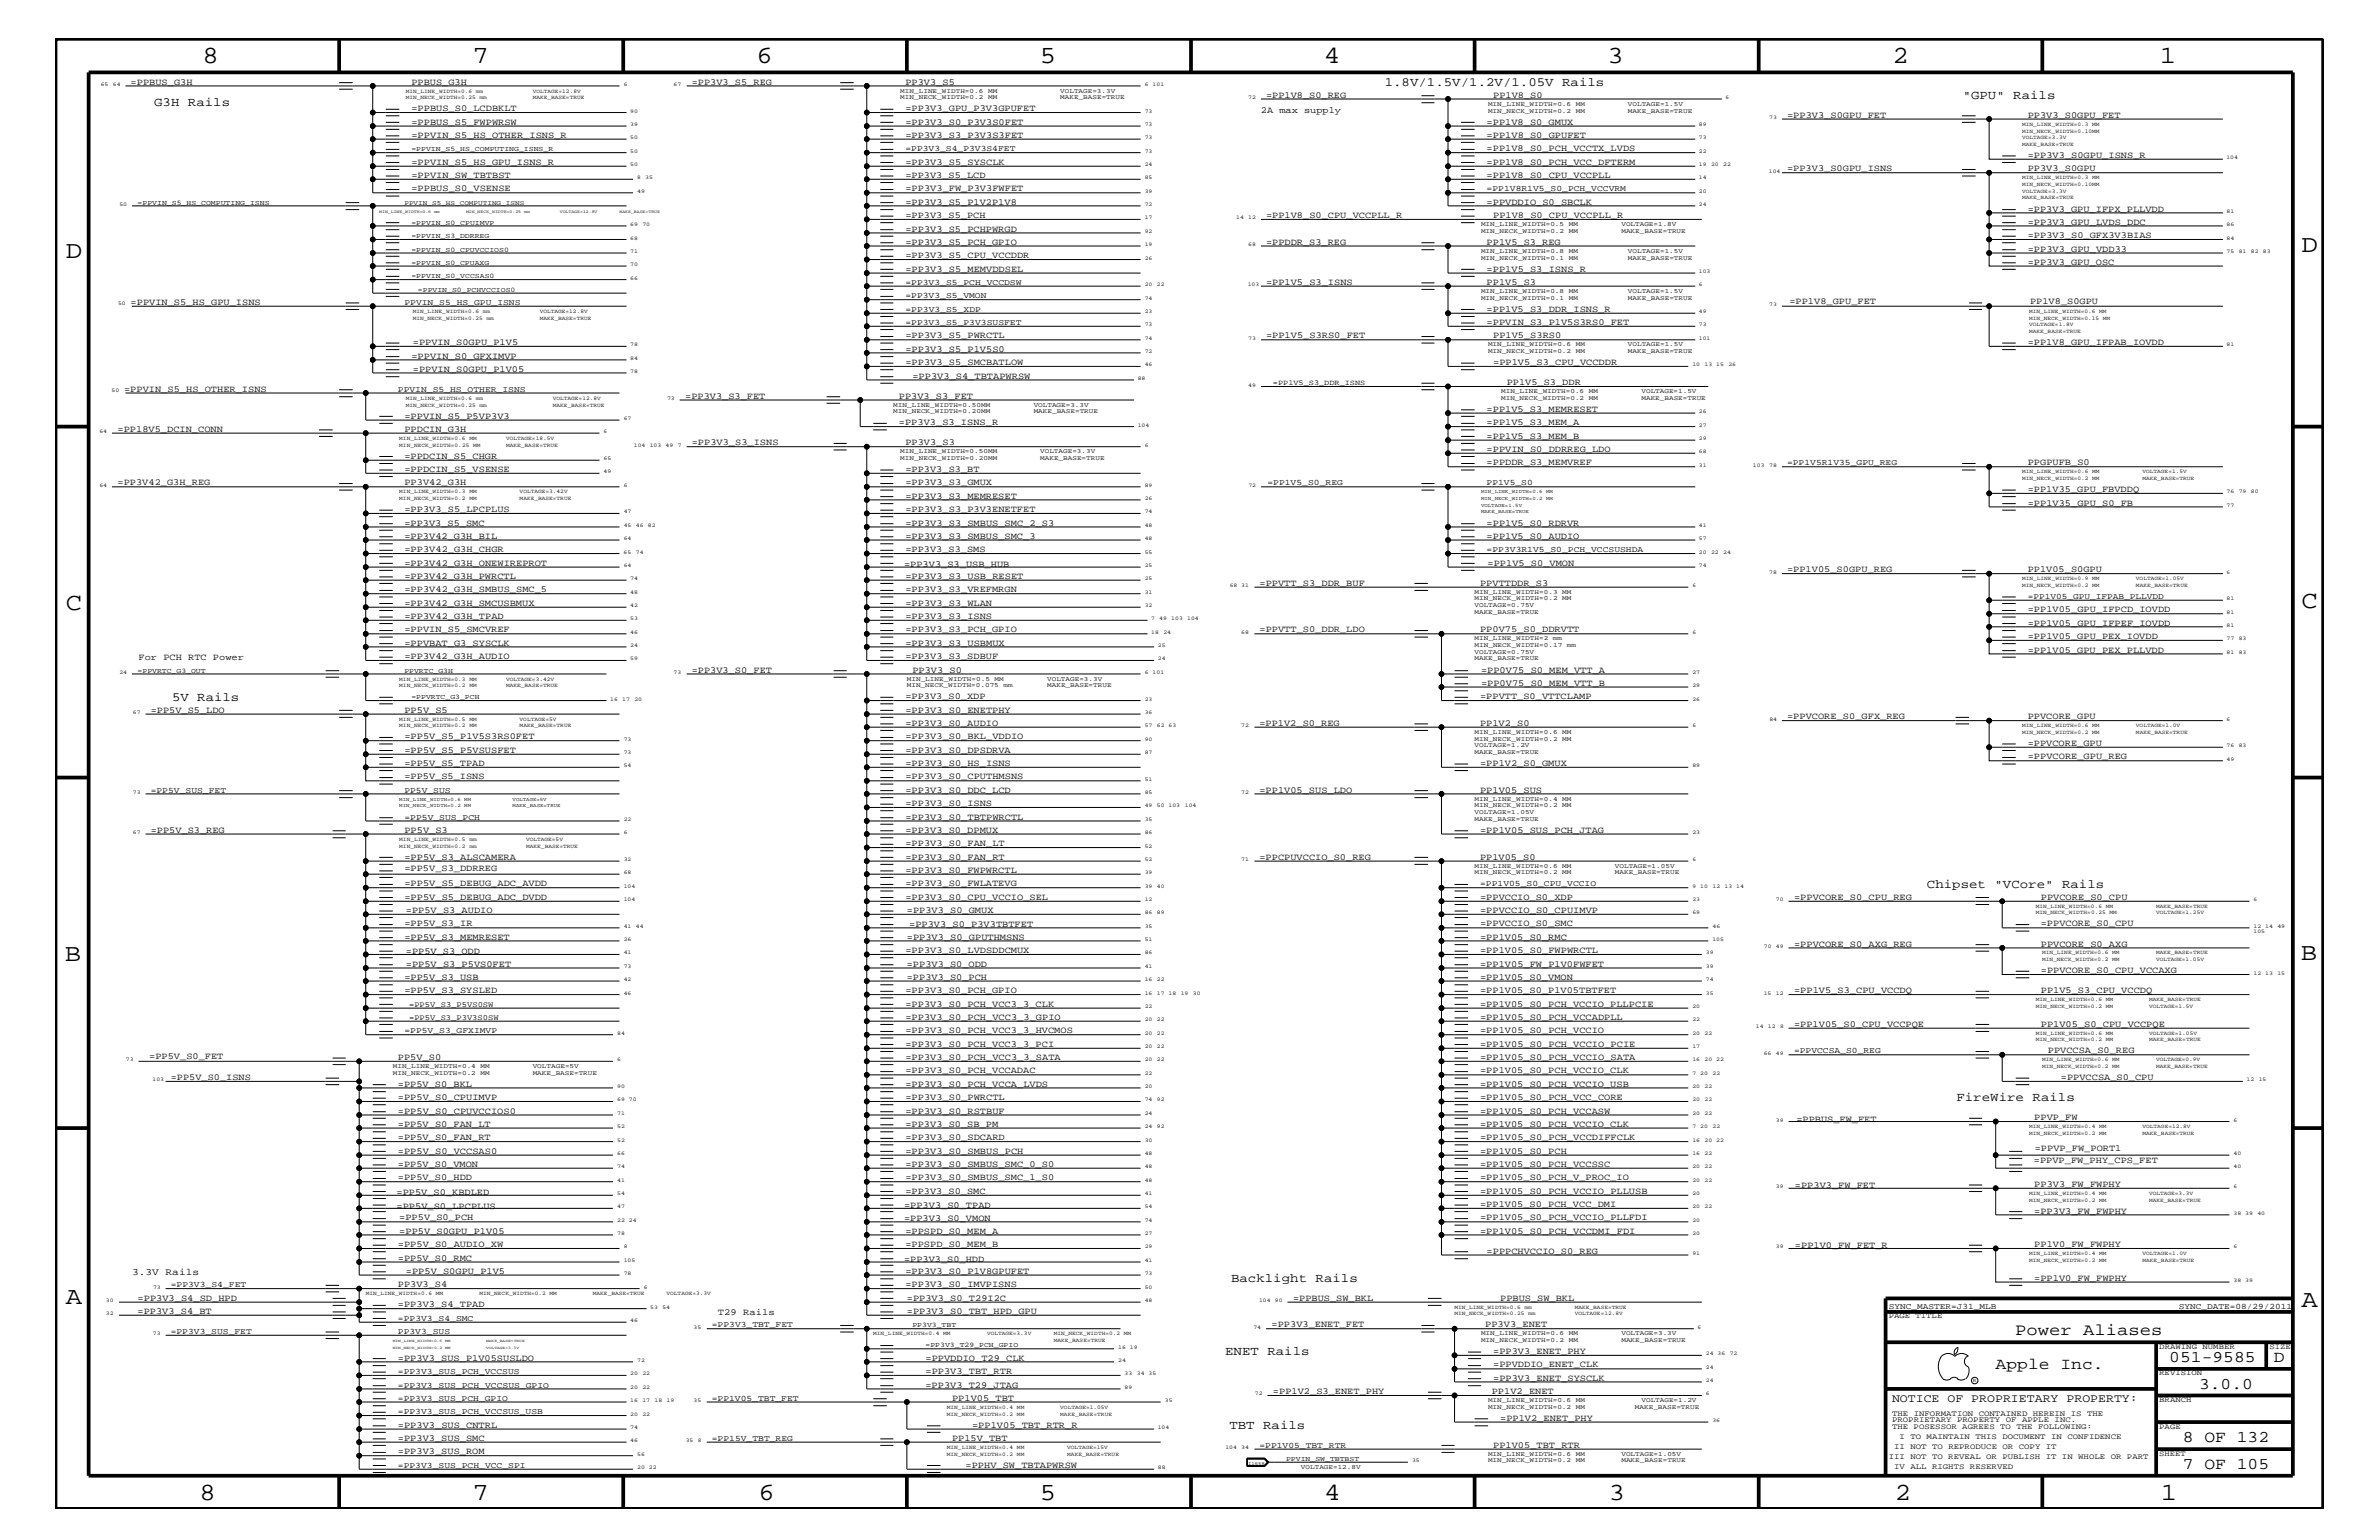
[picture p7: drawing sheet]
<svg xmlns="http://www.w3.org/2000/svg" width="432mm" height="279mm" viewBox="0 0 432 279" stroke-linecap="round" stroke-linejoin="round" font-family="sans-serif">
<defs><g id="words">
<g font-size="4.5">
<text x="36.7" y="11.5">8</text>
<text x="85.8" y="11.5">7</text>
<text x="137.3" y="11.5">6</text>
<text x="188.7" y="11.5">5</text>
<text x="240.3" y="11.5">4</text>
<text x="291.8" y="11.5">3</text>
<text x="343.5" y="11.5">2</text>
<text x="392" y="11.5">1</text>
<text x="11.9" y="46.8">D</text>
<text x="417.7" y="45.7">D</text>
<text x="11.9" y="110.6">C</text>
<text x="417.8" y="110.3">C</text>
<text x="11.8" y="174.3">B</text>
<text x="417.6" y="174.2">B</text>
<text x="11.9" y="236.7">A</text>
<text x="417.8" y="237.1">A</text>
<text x="36.2" y="272.1">8</text>
<text x="85.8" y="272.1">7</text>
<text x="137.7" y="272.1">6</text>
<text x="188.7" y="272.1">5</text>
<text x="240.4" y="272.1">4</text>
<text x="292" y="272.1">3</text>
<text x="343.9" y="272.1">2</text>
<text x="392.2" y="272.1">1</text>
</g>
<g font-size="3">
<text x="365.8" y="242.3">Power Aliases</text>
<text x="362.2" y="248.4">Apple Inc.</text>
<text x="393.7" y="247.1">051-9585</text>
<text x="399.2" y="252">3.0.0</text>
<text x="412.7" y="247.1">D</text>
<text x="396.2" y="261.6">8 OF 132</text>
<text x="396.2" y="266.6">7 OF 105</text>
</g>
<g font-size="2.3">
<text x="251.3" y="15.6">1.8V/1.5V/1.2V/1.05V Rails</text>
<text x="356.2" y="18">&quot;GPU&quot; Rails</text>
<text x="28" y="19.2">G3H Rails</text>
<text x="31.2" y="127.1">5V Rails</text>
<text x="349.8" y="161.1">Chipset &quot;VCore&quot; Rails</text>
<text x="355.1" y="199.8">FireWire Rails</text>
<text x="223.4" y="232.6">Backlight Rails</text>
<text x="222.4" y="245.9">ENET Rails</text>
<text x="223.1" y="259.3">TBT Rails</text>
</g>
<text font-size="2.1" x="343.4" y="254.4">NOTICE OF PROPRIETARY PROPERTY:</text>
<text font-size="1.8" x="24" y="231.3">3.3V Rails</text>
<g font-size="1.7">
<text x="23.7" y="15.4">=PPBUS_G3H</text>
<text x="74.7" y="15.4">PPBUS_G3H</text>
<text x="125.6" y="15.4">=PP3V3_S5_REG</text>
<text x="164.3" y="15.4">PP3V3_S5</text>
<text x="229.8" y="17.7">=PP1V8_S0_REG</text>
<text x="271" y="17.7">PP1V8_S0</text>
<text x="74.7" y="22.6">=PPBUS_S5_FWPWRSW</text>
<text x="74.7" y="20.2">=PPBUS_S0_LCDBKLT</text>
<text x="164.3" y="22.6">=PP3V3_S0_P3V3S0FET</text>
<text x="164.3" y="20.2">=PP3V3_GPU_P3V3GPUFET</text>
<text x="228.9" y="20.4">2A max supply</text>
<text x="269.8" y="22.6">=PP1V8_S0_GMUX</text>
<text x="324.4" y="21.4">=PP3V3_S0GPU_FET</text>
<text x="368" y="21.4">PP3V3_S0GPU_FET</text>
<text x="74.7" y="25">=PPVIN_S5_HS_OTHER_ISNS_R</text>
<text x="74.7" y="29.9">=PPVIN_S5_HS_GPU_ISNS_R</text>
<text x="164.3" y="25">=PP3V3_S3_P3V3S3FET</text>
<text x="164.3" y="29.9">=PP3V3_S5_SYSCLK</text>
<text x="269.8" y="25">=PP1V8_S0_GPUFET</text>
<text x="269.8" y="29.9">=PP1V8_S0_PCH_VCC_DFTERM</text>
<text x="269.8" y="27.5">=PP1V8_S0_PCH_VCCTX_LVDS</text>
<text x="368" y="28.6">=PP3V3_S0GPU_ISNS_R</text>
<text x="74.7" y="34.7">=PPBUS_S0_VSENSE</text>
<text x="74.7" y="32.3">=PPVIN_SW_TBTBST</text>
<text x="164.3" y="32.3">=PP3V3_S5_LCD</text>
<text x="164.3" y="34.7">=PP3V3_FW_P3V3FWFET</text>
<text x="269.8" y="32.3">=PP1V8_S0_CPU_VCCPLL</text>
<text x="324.4" y="31.1">=PP3V3_S0GPU_ISNS</text>
<text x="368" y="31.1">PP3V3_S0GPU</text>
<text x="164.3" y="39.6">=PP3V3_S5_PCH</text>
<text x="164.3" y="37.2">=PP3V3_S5_P1V2P1V8</text>
<text x="229.8" y="39.6">=PP1V8_S0_CPU_VCCPLL_R</text>
<text x="269.8" y="37.2">=PPVDDIO_S0_SBCLK</text>
<text x="271" y="39.6">PP1V8_S0_CPU_VCCPLL_R</text>
<text x="368" y="38.4">=PP3V3_GPU_IFPX_PLLVDD</text>
<text x="368" y="40.8">=PP3V3_GPU_LVDS_DDC</text>
<text x="164.3" y="46.8">=PP3V3_S5_CPU_VCCDDR</text>
<text x="164.3" y="42">=PP3V3_S5_PCHPWRGD</text>
<text x="164.3" y="44.4">=PP3V3_S5_PCH_GPIO</text>
<text x="229.8" y="44.4">=PPDDR_S3_REG</text>
<text x="269.8" y="44.4">PP1V5_S3_REG</text>
<text x="368" y="45.7">=PP3V3_GPU_VDD33</text>
<text x="368" y="43.2">=PP3V3_S0_GFX3V3BIAS</text>
<text x="164.3" y="49.3">=PP3V3_S5_MEMVDDSEL</text>
<text x="229.8" y="51.7">=PP1V5_S3_ISNS</text>
<text x="269.8" y="49.3">=PP1V5_S3_ISNS_R</text>
<text x="269.8" y="51.7">PP1V5_S3</text>
<text x="368" y="48">=PP3V3_GPU_OSC</text>
<text x="23.7" y="55.3">=PPVIN_S5_HS_GPU_ISNS</text>
<text x="269.8" y="59">=PPVIN_S3_P1V5S3RS0_FET</text>
<text x="269.8" y="56.6">=PP1V5_S3_DDR_ISNS_R</text>
<text x="324.8" y="55.1">=PP1V8_GPU_FET</text>
<text x="368.5" y="55.1">PP1V8_S0GPU</text>
<text x="74.7" y="65.1">=PPVIN_S0_GFXIMVP</text>
<text x="74.9" y="62.6">=PPVIN_S0GPU_P1V5</text>
<text x="164.3" y="63.9">=PP3V3_S5_P1V5S0</text>
<text x="164.3" y="61.3">=PP3V3_S5_PWRCTL</text>
<text x="229.8" y="61.4">=PP1V5_S3RS0_FET</text>
<text x="271" y="61.4">PP1V5_S3RS0</text>
<text x="368" y="62.6">=PP1V8_GPU_IFPAB_IOVDD</text>
<text x="22.5" y="71.1">=PPVIN_S5_HS_OTHER_ISNS</text>
<text x="74.9" y="67.5">=PPVIN_S0GPU_P1V05</text>
<text x="164.3" y="66.2">=PP3V3_S5_SMCBATLOW</text>
<text x="165.6" y="68.7">=PP3V3_S4_TBTAPWRSW</text>
<text x="271" y="66.2">=PP1V5_S3_CPU_VCCDDR</text>
<text x="273.5" y="69.9">PP1V5_S3_DDR</text>
<text x="73.4" y="76">=PPVIN_S5_P5VP3V3</text>
<text x="124.4" y="72.3">=PP3V3_S3_FET</text>
<text x="163.2" y="72.3">PP3V3_S3_FET</text>
<text x="163.2" y="77.2">=PP3V3_S3_ISNS_R</text>
<text x="269.8" y="77.2">=PP1V5_S3_MEM_A</text>
<text x="269.8" y="74.7">=PP1V5_S3_MEMRESET</text>
<text x="21.3" y="78.3">=PP18V5_DCIN_CONN</text>
<text x="73.4" y="78.3">PPDCIN_G3H</text>
<text x="73.4" y="83.3">=PPDCIN_S5_CHGR</text>
<text x="125.6" y="80.8">=PP3V3_S3_ISNS</text>
<text x="164.3" y="80.8">PP3V3_S3</text>
<text x="269.8" y="79.6">=PP1V5_S3_MEM_B</text>
<text x="269.8" y="82">=PPVIN_S0_DDRREG_LDO</text>
<text x="21.3" y="88.1">=PP3V42_G3H_REG</text>
<text x="73.4" y="85.6">=PPDCIN_S5_VSENSE</text>
<text x="73.4" y="88.1">PP3V42_G3H</text>
<text x="164.3" y="85.6">=PP3V3_S3_BT</text>
<text x="164.3" y="88.1">=PP3V3_S3_GMUX</text>
<text x="269.8" y="84.4">=PPDDR_S3_MEMVREF</text>
<text x="368" y="89.3">=PP1V35_GPU_FBVDDQ</text>
<text x="368" y="84.4">PPGPUFB_S0</text>
<text x="73.4" y="92.9">=PP3V3_S5_LPCPLUS</text>
<text x="73.4" y="95.4">=PP3V3_S5_SMC</text>
<text x="164.3" y="90.5">=PP3V3_S3_MEMRESET</text>
<text x="164.3" y="95.4">=PP3V3_S3_SMBUS_SMC_2_S3</text>
<text x="164.3" y="92.9">=PP3V3_S3_P3V3ENETFET</text>
<text x="269.8" y="95.4">=PP1V5_S0_RDRVR</text>
<text x="368" y="91.7">=PP1V35_GPU_S0_FB</text>
<text x="73.4" y="100.2">=PP3V42_G3H_CHGR</text>
<text x="73.4" y="97.7">=PP3V42_G3H_BIL</text>
<text x="164.3" y="100.2">=PP3V3_S3_SMS</text>
<text x="164.3" y="97.7">=PP3V3_S3_SMBUS_SMC_3</text>
<text x="269.8" y="97.7">=PP1V5_S0_AUDIO</text>
<text x="73.4" y="105">=PP3V42_G3H_PWRCTL</text>
<text x="73.4" y="102.6">=PP3V42_G3H_ONEWIREPROT</text>
<text x="73.4" y="107.5">=PP3V42_G3H_SMBUS_SMC_5</text>
<text x="164.1" y="102.8">=PP3V3_S3_USB_HUB</text>
<text x="164.3" y="107.5">=PP3V3_S3_VREFMRGN</text>
<text x="164.3" y="105">=PP3V3_S3_USB_RESET</text>
<text x="228.6" y="106.3">=PPVTT_S3_DDR_BUF</text>
<text x="268.6" y="106.3">PPVTTDDR_S3</text>
<text x="270" y="102.6">=PP1V5_S0_VMON</text>
<text x="324.4" y="103.8">=PP1V05_S0GPU_REG</text>
<text x="368" y="103.8">PP1V05_S0GPU</text>
<text x="73.4" y="112.3">=PP3V42_G3H_TPAD</text>
<text x="73.4" y="109.9">=PP3V42_G3H_SMCUSBMUX</text>
<text x="164.3" y="112.3">=PP3V3_S3_ISNS</text>
<text x="164.3" y="109.9">=PP3V3_S3_WLAN</text>
<text x="368" y="113.6">=PP1V05_GPU_IFPEF_IOVDD</text>
<text x="368" y="111.1">=PP1V05_GPU_IFPCD_IOVDD</text>
<text x="25.1" y="119.8">For PCH RTC Power</text>
<text x="73.4" y="117.2">=PPVBAT_G3_SYSCLK</text>
<text x="73.4" y="114.8">=PPVIN_S5_SMCVREF</text>
<text x="73.4" y="119.6">=PP3V42_G3H_AUDIO</text>
<text x="164.3" y="114.8">=PP3V3_S3_PCH_GPIO</text>
<text x="164.3" y="119.6">=PP3V3_S3_SDBUF</text>
<text x="164.3" y="117.2">=PP3V3_S3_USBMUX</text>
<text x="228.6" y="114.8">=PPVTT_S0_DDR_LDO</text>
<text x="268.6" y="114.8">PP0V75_S0_DDRVTT</text>
<text x="368" y="118.4">=PP1V05_GPU_PEX_PLLVDD</text>
<text x="368" y="115.9">=PP1V05_GPU_PEX_IOVDD</text>
<text x="125.6" y="122">=PP3V3_S0_FET</text>
<text x="165.6" y="122">PP3V3_S0</text>
<text x="268.8" y="122">=PP0V75_S0_MEM_VTT_A</text>
<text x="268.8" y="124.4">=PP0V75_S0_MEM_VTT_B</text>
<text x="27.3" y="129.3">=PP5V_S5_LDO</text>
<text x="73.4" y="129.3">PP5V_S5</text>
<text x="164.3" y="126.9">=PP3V3_S0_XDP</text>
<text x="164.3" y="129.3">=PP3V3_S0_ENETPHY</text>
<text x="164.3" y="131.7">=PP3V3_S0_AUDIO</text>
<text x="228.6" y="131.7">=PP1V2_S0_REG</text>
<text x="268.6" y="131.7">PP1V2_S0</text>
<text x="268.6" y="126.9">=PPVTT_S0_VTTCLAMP</text>
<text x="324.4" y="130.5">=PPVCORE_S0_GFX_REG</text>
<text x="368" y="130.5">PPVCORE_GPU</text>
<text x="73.4" y="134.1">=PP5V_S5_P1V5S3RS0FET</text>
<text x="73.4" y="136.6">=PP5V_S5_P5VSUSFET</text>
<text x="164.3" y="136.6">=PP3V3_S0_DPSDRVA</text>
<text x="164.3" y="134.1">=PP3V3_S0_BKL_VDDIO</text>
<text x="368" y="137.8">=PPVCORE_GPU_REG</text>
<text x="368" y="135.3">=PPVCORE_GPU</text>
<text x="73.4" y="139">=PP5V_S5_TPAD</text>
<text x="73.4" y="141.4">=PP5V_S5_ISNS</text>
<text x="164.3" y="139">=PP3V3_S0_HS_ISNS</text>
<text x="164.3" y="143.9">=PP3V3_S0_DDC_LCD</text>
<text x="164.3" y="141.4">=PP3V3_S0_CPUTHMSNS</text>
<text x="228.6" y="143.9">=PP1V05_SUS_LDO</text>
<text x="268.6" y="139">=PP1V2_S0_GMUX</text>
<text x="268.6" y="143.9">PP1V05_SUS</text>
<text x="164.3" y="148.7">=PP3V3_S0_TBTPWRCTL</text>
<text x="164.3" y="146.2">=PP3V3_S0_ISNS</text>
<text x="27.3" y="151.1">=PP5V_S3_REG</text>
<text x="73.4" y="151.1">PP5V_S3</text>
<text x="73.4" y="156">=PP5V_S3_ALSCAMERA</text>
<text x="164.3" y="151.1">=PP3V3_S0_DPMUX</text>
<text x="164.3" y="156">=PP3V3_S0_FAN_RT</text>
<text x="164.3" y="153.5">=PP3V3_S0_FAN_LT</text>
<text x="228.6" y="156">=PPCPUVCCIO_S0_REG</text>
<text x="268.6" y="156">PP1V05_S0</text>
<text x="268.6" y="151.1">=PP1V05_SUS_PCH_JTAG</text>
<text x="73.4" y="158">=PP5V_S3_DDRREG</text>
<text x="73.4" y="160.8">=PP5V_S5_DEBUG_ADC_AVDD</text>
<text x="164.3" y="158.4">=PP3V3_S0_FWPWRCTL</text>
<text x="164.3" y="160.8">=PP3V3_S0_FWLATEVG</text>
<text x="73.4" y="163.3">=PP5V_S5_DEBUG_ADC_DVDD</text>
<text x="73.7" y="165.6">=PP5V_S3_AUDIO</text>
<text x="164.3" y="163.3">=PP3V3_S0_CPU_VCCIO_SEL</text>
<text x="164.6" y="165.6">=PP3V3_S0_GMUX</text>
<text x="268.6" y="163.3">=PPVCCIO_S0_XDP</text>
<text x="268.6" y="165.6">=PPVCCIO_S0_CPUIMVP</text>
<text x="325.6" y="163.3">=PPVCORE_S0_CPU_REG</text>
<text x="370.4" y="163.3">PPVCORE_S0_CPU</text>
<text x="73.4" y="170.5">=PP5V_S3_MEMRESET</text>
<text x="73.4" y="168.1">=PP5V_S3_IR</text>
<text x="73.7" y="173.2">=PP5V_S3_ODD</text>
<text x="164.3" y="172.9">=PP3V3_S0_LVDSDDCMUX</text>
<text x="164.6" y="170.5">=PP3V3_S0_GPUTHMSNS</text>
<text x="165" y="168.2">=PP3V3_S0_P3V3TBTFET</text>
<text x="268.6" y="172.9">=PP1V05_S0_FWPWRCTL</text>
<text x="268.6" y="168.1">=PPVCCIO_S0_SMC</text>
<text x="268.6" y="170.5">=PP1V05_S0_RMC</text>
<text x="325.6" y="171.7">=PPVCORE_S0_AXG_REG</text>
<text x="370.4" y="171.7">PPVCORE_S0_AXG</text>
<text x="370.4" y="168.1">=PPVCORE_S0_CPU</text>
<text x="73.4" y="177.7">=PP5V_S3_USB</text>
<text x="73.7" y="175.4">=PP5V_S3_P5VS0FET</text>
<text x="164.6" y="177.7">=PP3V3_S0_PCH</text>
<text x="164.6" y="175.4">=PP3V3_S0_ODD</text>
<text x="268.6" y="177.7">=PP1V05_S0_VMON</text>
<text x="268.6" y="175.4">=PP1V05_FW_P1V0FWFET</text>
<text x="370.4" y="176.6">=PPVCORE_S0_CPU_VCCAXG</text>
<text x="73.4" y="180.2">=PP5V_S3_SYSLED</text>
<text x="164.3" y="180.2">=PP3V3_S0_PCH_GPIO</text>
<text x="164.3" y="182.7">=PP3V3_S0_PCH_VCC3_3_CLK</text>
<text x="164.3" y="185">=PP3V3_S0_PCH_VCC3_3_GPIO</text>
<text x="268.6" y="180.2">=PP1V05_S0_P1V05TBTFET</text>
<text x="268.6" y="182.7">=PP1V05_S0_PCH_VCCIO_PLLPCIE</text>
<text x="268.6" y="185">=PP1V05_S0_PCH_VCCADPLL</text>
<text x="325.6" y="180.2">=PP1V5_S3_CPU_VCCDQ</text>
<text x="370.4" y="180.2">PP1V5_S3_CPU_VCCDQ</text>
<text x="164.3" y="189.9">=PP3V3_S0_PCH_VCC3_3_PCI</text>
<text x="164.3" y="187.5">=PP3V3_S0_PCH_VCC3_3_HVCMOS</text>
<text x="268.6" y="189.9">=PP1V05_S0_PCH_VCCIO_PCIE</text>
<text x="268.6" y="187.5">=PP1V05_S0_PCH_VCCIO</text>
<text x="325.6" y="186.3">=PP1V05_S0_CPU_VCCPQE</text>
<text x="370.4" y="186.3">PP1V05_S0_CPU_VCCPQE</text>
<text x="371.7" y="191.1">PPVCCSA_S0_REG</text>
<text x="27.1" y="192.2">=PP5V_S0_FET</text>
<text x="31" y="195.9">=PP5V_S0_ISNS</text>
<text x="72.2" y="192.3">PP5V_S0</text>
<text x="72.2" y="197.2">=PP5V_S0_BKL</text>
<text x="164.3" y="194.8">=PP3V3_S0_PCH_VCCADAC</text>
<text x="164.3" y="192.3">=PP3V3_S0_PCH_VCC3_3_SATA</text>
<text x="164.3" y="197.2">=PP3V3_S0_PCH_VCCA_LVDS</text>
<text x="268.6" y="192.3">=PP1V05_S0_PCH_VCCIO_SATA</text>
<text x="268.6" y="194.8">=PP1V05_S0_PCH_VCCIO_CLK</text>
<text x="268.6" y="197.2">=PP1V05_S0_PCH_VCCIO_USB</text>
<text x="374.1" y="195.9">=PPVCCSA_S0_CPU</text>
<text x="72.2" y="202">=PP5V_S0_CPUVCCIOS0</text>
<text x="72.2" y="199.6">=PP5V_S0_CPUIMVP</text>
<text x="164.3" y="199.6">=PP3V3_S0_PWRCTL</text>
<text x="164.3" y="202">=PP3V3_S0_RSTBUF</text>
<text x="268.6" y="202">=PP1V05_S0_PCH_VCCASW</text>
<text x="268.6" y="199.6">=PP1V05_S0_PCH_VCC_CORE</text>
<text x="326.1" y="203.5">=PPBUS_FW_FET</text>
<text x="369.2" y="203.2">PPVP_FW</text>
<text x="72.2" y="204.4">=PP5V_S0_FAN_LT</text>
<text x="72.2" y="206.9">=PP5V_S0_FAN_RT</text>
<text x="72.2" y="209.3">=PP5V_S0_VCCSAS0</text>
<text x="164.3" y="209.3">=PP3V3_S0_SMBUS_PCH</text>
<text x="164.3" y="204.4">=PP3V3_S0_SB_PM</text>
<text x="164.3" y="206.9">=PP3V3_S0_SDCARD</text>
<text x="268.6" y="206.9">=PP1V05_S0_PCH_VCCDIFFCLK</text>
<text x="268.6" y="209.3">=PP1V05_S0_PCH</text>
<text x="268.6" y="204.4">=PP1V05_S0_PCH_VCCIO_CLK</text>
<text x="369.3" y="208.9">=PPVP_FW_PORT1</text>
<text x="72.2" y="211.7">=PP5V_S0_VMON</text>
<text x="72.2" y="214.2">=PP5V_S0_HDD</text>
<text x="164.3" y="214.2">=PP3V3_S0_SMBUS_SMC_1_S0</text>
<text x="164.3" y="211.7">=PP3V3_S0_SMBUS_SMC_0_S0</text>
<text x="268.6" y="211.7">=PP1V05_S0_PCH_VCCSSC</text>
<text x="268.6" y="214.2">=PP1V05_S0_PCH_V_PROC_IO</text>
<text x="325.8" y="215.6">=PP3V3_FW_FET</text>
<text x="369.1" y="211">=PPVP_FW_PHY_CPS_FET</text>
<text x="369.2" y="215.3">PP3V3_FW_FWPHY</text>
<text x="72" y="216.9">=PP5V_S0_KBDLED</text>
<text x="72" y="219.3">=PP5V_S0_LPCPLUS</text>
<text x="72.5" y="221.4">=PP5V_S0_PCH</text>
<text x="164.1" y="219.2">=PP3V3_S0_TPAD</text>
<text x="164.1" y="221.6">=PP3V3_S0_VMON</text>
<text x="164.3" y="216.6">=PP3V3_S0_SMC</text>
<text x="268.6" y="216.6">=PP1V05_S0_PCH_VCCIO_PLLUSB</text>
<text x="268.6" y="221.4">=PP1V05_S0_PCH_VCCIO_PLLFDI</text>
<text x="268.6" y="219">=PP1V05_S0_PCH_VCC_DMI</text>
<text x="369.2" y="220.2">=PP3V3_FW_FWPHY</text>
<text x="72.2" y="226.3">=PP5V_S0_AUDIO_XW</text>
<text x="72.5" y="223.9">=PP5V_S0GPU_P1V05</text>
<text x="164.3" y="226.3">=PPSPD_S0_MEM_B</text>
<text x="164.3" y="223.9">=PPSPD_S0_MEM_A</text>
<text x="268.6" y="223.9">=PP1V05_S0_PCH_VCCDMI_FDI</text>
<text x="269.8" y="227.5">=PPPCHVCCIO_S0_REG</text>
<text x="325.8" y="226.5">=PP1V0_FW_FET_R</text>
<text x="369.2" y="226.3">PP1V0_FW_FWPHY</text>
<text x="72.2" y="228.7">=PP5V_S0_RMC</text>
<text x="72.2" y="233.5">PP3V3_S4</text>
<text x="73.7" y="231.1">=PP5V_S0GPU_P1V5</text>
<text x="164.1" y="228.9">=PP3V3_S0_HDD</text>
<text x="164.3" y="231.1">=PP3V3_S0_P1V8GPUFET</text>
<text x="164.3" y="233.5">=PP3V3_S0_IMVPISNS</text>
<text x="369.2" y="232.4">=PP1V0_FW_FWPHY</text>
<text x="25" y="238.4">=PP3V3_S4_BT</text>
<text x="25" y="236">=PP3V3_S4_SD_HPD</text>
<text x="72.2" y="237.2">=PP3V3_S4_TPAD</text>
<text x="130.3" y="238.6">T29 Rails</text>
<text x="164.6" y="238.4">=PP3V3_S0_TBT_HPD_GPU</text>
<text x="164.6" y="236">=PP3V3_S0_T29I2C</text>
<text x="234.7" y="236">=PPBUS_SW_BKL</text>
<text x="272.3" y="236">PPBUS_SW_BKL</text>
<text x="230.8" y="240.8">=PP3V3_ENET_FET</text>
<text x="269.6" y="240.8">PP3V3_ENET</text>
<text x="271" y="245.6">=PP3V3_ENET_PHY</text>
<text x="72.2" y="246.9">=PP3V3_SUS_P1V05SUSLDO</text>
<text x="168" y="251.7">=PP3V3_T29_JTAG</text>
<text x="168" y="246.9">=PPVDDIO_T29_CLK</text>
<text x="168" y="249.3">=PP3V3_TBT_RTR</text>
<text x="271" y="248.1">=PPVDDIO_ENET_CLK</text>
<text x="271" y="250.6">=PP3V3_ENET_SYSCLK</text>
<text x="172.8" y="254.2">PP1V05_TBT</text>
<text x="231.1" y="252.9">=PP1V2_S3_ENET_PHY</text>
<text x="270.8" y="252.9">PP1V2_ENET</text>
<text x="272.3" y="257.8">=PP1V2_ENET_PHY</text>
<text x="72.2" y="259">=PP3V3_SUS_CNTRL</text>
<text x="72.2" y="263.8">=PP3V3_SUS_ROM</text>
<text x="72.2" y="261.4">=PP3V3_SUS_SMC</text>
<text x="172.8" y="261.4">PP15V_TBT</text>
<text x="176.4" y="259">=PP1V05_TBT_RTR_R</text>
<text x="271" y="262.7">PP1V05_TBT_RTR</text>
<text x="175.3" y="266.3">=PPHV_SW_TBTAPWRSW</text>
</g>
<g font-size="1.5">
<text x="164.3" y="27.5">=PP3V3_S4_P3V3S4FET</text>
<text x="269.8" y="34.7">=PP1V8R1V5_S0_PCH_VCCVRM</text>
<text x="164.3" y="51.7">=PP3V3_S5_PCH_VCCDSW</text>
<text x="73.4" y="55.3">PPVIN_S5_HS_GPU_ISNS</text>
<text x="164.3" y="59">=PP3V3_S5_P3V3SUSFET</text>
<text x="164.3" y="54.1">=PP3V3_S5_VMON</text>
<text x="164.3" y="56.6">=PP3V3_S5_XDP</text>
<text x="72.2" y="71.1">PPVIN_S5_HS_OTHER_ISNS</text>
<text x="230" y="88.1">=PP1V5_S0_REG</text>
<text x="269.8" y="88.1">PP1V5_S0</text>
<text x="324.4" y="84.4">=PP1V5R1V35_GPU_REG</text>
<text x="269.8" y="100.2">=PP3V3R1V5_S0_PCH_VCCSUSHDA</text>
<text x="368" y="108.7">=PP1V05_GPU_IFPAB_PLLVDD</text>
<text x="27.3" y="143.9">=PP5V_SUS_FET</text>
<text x="73.4" y="143.9">PP5V_SUS</text>
<text x="73.4" y="148.7">=PP5V_SUS_PCH</text>
<text x="268.6" y="160.8">=PP1V05_S0_CPU_VCCIO</text>
<text x="73.4" y="187.5">=PP5V_S3_GFXIMVP</text>
<text x="325.6" y="191.1">=PPVCCSA_S0_REG</text>
<text x="31" y="233.5">=PP3V3_S4_FET</text>
<text x="72.2" y="239.6">=PP3V3_S4_SMC</text>
<text x="342.8" y="237.4">SYNC_MASTER=J31_MLB</text>
<text x="395.5" y="237.4">SYNC_DATE=08/29/2011</text>
<text x="31" y="242">=PP3V3_SUS_FET</text>
<text x="72.2" y="242">PP3V3_SUS</text>
<text x="129.2" y="240.8">=PP3V3_TBT_FET</text>
<text x="72.2" y="251.7">=PP3V3_SUS_PCH_VCCSUS_GPIO</text>
<text x="72.2" y="249.3">=PP3V3_SUS_PCH_VCCSUS</text>
<text x="72.2" y="254.2">=PP3V3_SUS_PCH_GPIO</text>
<text x="72.2" y="256.6">=PP3V3_SUS_PCH_VCCSUS_USB</text>
<text x="129.2" y="254.2">=PP1V05_TBT_FET</text>
<text x="129.2" y="261.4">=PP15V_TBT_REG</text>
<text x="228.6" y="262.7">=PP1V05_TBT_RTR</text>
<text x="72.2" y="266.3">=PP3V3_SUS_PCH_VCC_SPI</text>
</g>
<g font-size="1.4">
<text x="231.1" y="69.9">=PP1V5_S3_DDR_ISNS</text>
<text x="74.3" y="185">=PP5V_S3_P3V3S0SW</text>
<text x="74.3" y="182.7">=PP5V_S3_P5VS0SW</text>
<text x="342.8" y="239.2">PAGE TITLE</text>
<text x="391.9" y="244.7">DRAWING NUMBER</text>
<text x="411.9" y="244.7">SIZE</text>
<text x="391.9" y="249.5">REVISION</text>
<text x="343.4" y="256.8">THE INFORMATION CONTAINED HEREIN IS THE</text>
<text x="391.9" y="254.4">BRANCH</text>
<text x="343.4" y="259.3">THE POSESSOR AGREES TO THE FOLLOWING:</text>
<text x="343.4" y="258">PROPRIETARY PROPERTY OF APPLE INC.</text>
<text x="343.8" y="262.9">II NOT TO REPRODUCE OR COPY IT</text>
<text x="344.8" y="261.1">I TO MAINTAIN THIS DOCUMENT IN CONFIDENCE</text>
<text x="391.9" y="259.3">PAGE</text>
<text x="342.8" y="264.7">III NOT TO REVEAL OR PUBLISH IT IN WHOLE OR PART</text>
<text x="343.8" y="266.6">IV ALL RIGHTS RESERVED</text>
<text x="391.9" y="264.1">SHEET</text>
</g>
<g font-size="1.3">
<text x="74.7" y="27.5">=PPVIN_S5_HS_COMPUTING_ISNS_R</text>
<text x="25" y="37.2">=PPVIN_S5_HS_COMPUTING_ISNS</text>
<text x="74.7" y="40.8">=PPVIN_S0_CPUIMVP</text>
<text x="74.7" y="43.2">=PPVIN_S3_DDRREG</text>
<text x="74.7" y="45.7">=PPVIN_S0_CPUVCCIOS0</text>
<text x="74.7" y="48">=PPVIN_S0_CPUAXG</text>
<text x="74.7" y="50.5">=PPVIN_S0_VCCSAS0</text>
<text x="75.9" y="52.9">=PPVIN_S0_PCHVCCIOS0</text>
<text x="25" y="122">=PPVRTC_G3_OUT</text>
<text x="73.4" y="122">PPVRTC_G3H</text>
<text x="74.7" y="126.9">=PPVRTC_G3_PCH</text>
<text x="165.6" y="240.8">PP3V3_TBT</text>
<text x="168" y="244.5">=PP3V3_T29_PCH_GPIO</text>
<text x="233.4" y="265">PPVIN_SW_TBTBST</text>
</g>
<g font-size="1.2">
<text x="163.4" y="16.8">MIN_LINE_WIDTH=0.6</text>
<text x="163.4" y="18">MIN_NECK_WIDTH=0.2</text>
<text x="179.3" y="16.8">MM</text>
<text x="179.3" y="18">MM</text>
<text x="192.4" y="18">MAKE_BASE=TRUE</text>
<text x="192.4" y="16.8">VOLTAGE=3.3V</text>
<text x="270.1" y="19.2">MIN_LINE_WIDTH=0.6</text>
<text x="270.1" y="20.4">MIN_NECK_WIDTH=0.2</text>
<text x="286" y="19.2">MM</text>
<text x="286" y="20.4">MM</text>
<text x="295.5" y="20.4">MAKE_BASE=TRUE</text>
<text x="295.5" y="19.2">VOLTAGE=1.5V</text>
<text x="73.4" y="37.2">PPVIN_S5_HS_COMPUTING_ISNS</text>
<text x="268.8" y="41">MIN_LINE_WIDTH=0.5</text>
<text x="284.8" y="41">MM</text>
<text x="294.3" y="41">VOLTAGE=1.8V</text>
<text x="268.8" y="42.3">MIN_NECK_WIDTH=0.2</text>
<text x="268.8" y="47.1">MIN_NECK_WIDTH=0.1</text>
<text x="268.8" y="45.9">MIN_LINE_WIDTH=0.8</text>
<text x="284.8" y="42.3">MM</text>
<text x="284.8" y="47.1">MM</text>
<text x="284.8" y="45.9">MM</text>
<text x="294.3" y="42.3">MAKE_BASE=TRUE</text>
<text x="295.5" y="47.1">MAKE_BASE=TRUE</text>
<text x="295.5" y="45.9">VOLTAGE=1.5V</text>
<text x="268.8" y="53.2">MIN_LINE_WIDTH=0.8</text>
<text x="284.8" y="53.2">MM</text>
<text x="295.5" y="53.2">VOLTAGE=1.5V</text>
<text x="268.8" y="54.4">MIN_NECK_WIDTH=0.1</text>
<text x="284.8" y="54.4">MM</text>
<text x="295.5" y="54.4">MAKE_BASE=TRUE</text>
<text x="270.1" y="64">MIN_NECK_WIDTH=0.2</text>
<text x="270.1" y="62.9">MIN_LINE_WIDTH=0.6</text>
<text x="286" y="64">MM</text>
<text x="286" y="62.9">MM</text>
<text x="295.5" y="64">MAKE_BASE=TRUE</text>
<text x="295.5" y="62.9">VOLTAGE=1.5V</text>
<text x="272.5" y="71.3">MIN_LINE_WIDTH=0.6</text>
<text x="288.4" y="71.3">MM</text>
<text x="297.9" y="71.3">VOLTAGE=1.5V</text>
<text x="162.1" y="73.8">MIN_LINE_WIDTH=0.50MM</text>
<text x="162.1" y="75">MIN_NECK_WIDTH=0.20MM</text>
<text x="187.6" y="73.8">VOLTAGE=3.3V</text>
<text x="187.6" y="75">MAKE_BASE=TRUE</text>
<text x="272.5" y="72.6">MIN_NECK_WIDTH=0.2</text>
<text x="288.4" y="72.6">MM</text>
<text x="297.9" y="72.6">MAKE_BASE=TRUE</text>
<text x="163.4" y="83.5">MIN_NECK_WIDTH=0.20MM</text>
<text x="163.4" y="82.2">MIN_LINE_WIDTH=0.50MM</text>
<text x="188.8" y="82.2">VOLTAGE=3.3V</text>
<text x="188.8" y="83.5">MAKE_BASE=TRUE</text>
<text x="267.6" y="107.7">MIN_LINE_WIDTH=0.3</text>
<text x="283.6" y="107.7">MM</text>
<text x="267.6" y="108.9">MIN_NECK_WIDTH=0.2</text>
<text x="267.6" y="111.4">MAKE_BASE=TRUE</text>
<text x="267.6" y="110.2">VOLTAGE=0.75V</text>
<text x="283.6" y="108.9">MM</text>
<text x="267.6" y="119.8">MAKE_BASE=TRUE</text>
<text x="267.6" y="116.2">MIN_LINE_WIDTH=2</text>
<text x="267.6" y="117.4">MIN_NECK_WIDTH=0.17</text>
<text x="267.6" y="118.6">VOLTAGE=0.75V</text>
<text x="281.9" y="116.2">mm</text>
<text x="284.4" y="117.4">mm</text>
<text x="164.6" y="124.7">MIN_NECK_WIDTH=0.075</text>
<text x="164.6" y="123.5">MIN_LINE_WIDTH=0.5</text>
<text x="180.5" y="123.5">MM</text>
<text x="182.1" y="124.7">mm</text>
<text x="190.1" y="123.5">VOLTAGE=3.3V</text>
<text x="190.1" y="124.7">MAKE_BASE=TRUE</text>
<text x="267.6" y="133.2">MIN_LINE_WIDTH=0.6</text>
<text x="267.6" y="134.4">MIN_NECK_WIDTH=0.2</text>
<text x="267.6" y="136.8">MAKE_BASE=TRUE</text>
<text x="267.6" y="135.6">VOLTAGE=1.2V</text>
<text x="283.6" y="133.2">MM</text>
<text x="283.6" y="134.4">MM</text>
<text x="267.6" y="145.3">MIN_LINE_WIDTH=0.4</text>
<text x="267.6" y="146.5">MIN_NECK_WIDTH=0.2</text>
<text x="267.6" y="149">MAKE_BASE=TRUE</text>
<text x="267.6" y="147.7">VOLTAGE=1.05V</text>
<text x="283.6" y="145.3">MM</text>
<text x="283.6" y="146.5">MM</text>
<text x="267.6" y="158.6">MIN_NECK_WIDTH=0.2</text>
<text x="267.6" y="157.4">MIN_LINE_WIDTH=0.6</text>
<text x="283.6" y="158.6">MM</text>
<text x="283.6" y="157.4">MM</text>
<text x="293.1" y="157.4">VOLTAGE=1.05V</text>
<text x="293.1" y="158.6">MAKE_BASE=TRUE</text>
<text x="71.3" y="195">MIN_NECK_WIDTH=0.2</text>
<text x="71.3" y="193.7">MIN_LINE_WIDTH=0.4</text>
<text x="87.2" y="195">MM</text>
<text x="87.2" y="193.7">MM</text>
<text x="96.7" y="193.7">VOLTAGE=5V</text>
<text x="96.7" y="195">MAKE_BASE=TRUE</text>
<text x="268.8" y="242.3">MIN_LINE_WIDTH=0.6</text>
<text x="268.8" y="243.5">MIN_NECK_WIDTH=0.2</text>
<text x="284.8" y="242.3">MM</text>
<text x="284.8" y="243.5">MM</text>
<text x="294.3" y="242.3">VOLTAGE=3.3V</text>
<text x="294.3" y="243.5">MAKE_BASE=TRUE</text>
<text x="270.1" y="254.4">MIN_LINE_WIDTH=0.6</text>
<text x="270.1" y="255.6">MIN_NECK_WIDTH=0.2</text>
<text x="286" y="254.4">MM</text>
<text x="286" y="255.6">MM</text>
<text x="296.8" y="255.6">MAKE_BASE=TRUE</text>
<text x="297.9" y="254.4">VOLTAGE=1.2V</text>
<text x="236.1" y="266.6">VOLTAGE=12.8V</text>
<text x="270.1" y="264.1">MIN_LINE_WIDTH=0.6</text>
<text x="270.1" y="265.3">MIN_NECK_WIDTH=0.2</text>
<text x="286" y="264.1">MM</text>
<text x="286" y="265.3">MM</text>
<text x="294.3" y="264.1">VOLTAGE=1.05V</text>
<text x="294.3" y="265.3">MAKE_BASE=TRUE</text>
</g>
<g font-size="1">
<text x="18.3" y="15.6">65</text>
<text x="20.5" y="15.6">64</text>
<text x="73.7" y="18">MIN_NECK_WIDTH=0.25 mm</text>
<text x="73.7" y="16.8">MIN_LINE_WIDTH=0.6 mm</text>
<text x="96.7" y="16.8">VOLTAGE=12.8V</text>
<text x="96.7" y="18">MAKE_BASE=TRUE</text>
<text x="113.2" y="15.6">6</text>
<text x="122.3" y="15.6">67</text>
<text x="207.8" y="15.6">6</text>
<text x="209.2" y="15.6">101</text>
<text x="226.6" y="18">72</text>
<text x="313.2" y="18">6</text>
<text x="114.4" y="22.9">39</text>
<text x="114.4" y="20.4">90</text>
<text x="207.8" y="22.9">73</text>
<text x="207.8" y="20.4">73</text>
<text x="308.4" y="22.9">89</text>
<text x="321.1" y="21.6">73</text>
<text x="367" y="22.9">MIN_LINE_WIDTH=0.3 MM</text>
<text x="114.4" y="25.3">50</text>
<text x="114.4" y="27.7">50</text>
<text x="207.8" y="27.7">73</text>
<text x="207.8" y="25.3">73</text>
<text x="308.4" y="25.3">73</text>
<text x="308.4" y="27.7">22</text>
<text x="367" y="26.5">MAKE_BASE=TRUE</text>
<text x="367" y="24.1">MIN_NECK_WIDTH=0.10MM</text>
<text x="367" y="25.3">VOLTAGE=3.3V</text>
<text x="404.1" y="28.9">104</text>
<text x="114.4" y="30.2">50</text>
<text x="115.7" y="32.5">8</text>
<text x="115.7" y="35">49</text>
<text x="117.1" y="32.5">35</text>
<text x="207.8" y="30.2">24</text>
<text x="207.8" y="35">39</text>
<text x="207.8" y="32.5">85</text>
<text x="308.4" y="30.2">19</text>
<text x="308.4" y="35">20</text>
<text x="308.4" y="32.5">14</text>
<text x="310.6" y="30.2">20</text>
<text x="312.8" y="30.2">22</text>
<text x="321.1" y="31.4">104</text>
<text x="367" y="32.5">MIN_LINE_WIDTH=0.3 MM</text>
<text x="367" y="33.7">MIN_NECK_WIDTH=0.10MM</text>
<text x="367" y="35">VOLTAGE=3.3V</text>
<text x="21.7" y="37.4">50</text>
<text x="114.4" y="41">69</text>
<text x="116.6" y="41">70</text>
<text x="207.8" y="39.8">17</text>
<text x="207.8" y="37.4">72</text>
<text x="224.4" y="39.8">14</text>
<text x="226.6" y="39.8">12</text>
<text x="308.4" y="37.4">24</text>
<text x="367" y="36.2">MAKE_BASE=TRUE</text>
<text x="404.1" y="38.6">81</text>
<text x="404.1" y="41">86</text>
<text x="114.4" y="45.9">71</text>
<text x="114.4" y="43.5">68</text>
<text x="207.8" y="42.3">92</text>
<text x="207.8" y="44.6">19</text>
<text x="207.8" y="47.1">26</text>
<text x="226.6" y="44.6">68</text>
<text x="404.1" y="45.9">75</text>
<text x="404.1" y="43.5">84</text>
<text x="406.3" y="45.9">81</text>
<text x="408.5" y="45.9">82</text>
<text x="410.7" y="45.9">83</text>
<text x="114.4" y="48.3">70</text>
<text x="114.4" y="50.7">66</text>
<text x="207.8" y="51.9">20</text>
<text x="210" y="51.9">22</text>
<text x="226.5" y="51.9">103</text>
<text x="308.4" y="51.9">6</text>
<text x="308.4" y="49.6">103</text>
<text x="21.4" y="55.3">50</text>
<text x="74.9" y="58">MIN_NECK_WIDTH=0.25 mm</text>
<text x="74.9" y="56.8">MIN_LINE_WIDTH=0.6 mm</text>
<text x="98" y="58">MAKE_BASE=TRUE</text>
<text x="98" y="56.8">VOLTAGE=12.8V</text>
<text x="207.8" y="59.2">73</text>
<text x="207.8" y="54.4">74</text>
<text x="207.8" y="56.8">23</text>
<text x="308.4" y="59.2">73</text>
<text x="308.4" y="56.8">49</text>
<text x="321.1" y="55.6">73</text>
<text x="368.3" y="56.8">MIN_LINE_WIDTH=0.6 MM</text>
<text x="368.3" y="59.2">VOLTAGE=1.8V</text>
<text x="368.3" y="58">MIN_NECK_WIDTH=0.15 MM</text>
<text x="114.4" y="62.9">78</text>
<text x="114.4" y="65.3">84</text>
<text x="207.8" y="64">72</text>
<text x="207.8" y="61.7">74</text>
<text x="226.6" y="61.7">73</text>
<text x="308.4" y="61.7">101</text>
<text x="368.3" y="60.4">MAKE_BASE=TRUE</text>
<text x="404.1" y="62.9">81</text>
<text x="20.2" y="71.1">50</text>
<text x="114.4" y="67.7">78</text>
<text x="206.5" y="68.9">88</text>
<text x="207.8" y="66.5">46</text>
<text x="226.6" y="70.1">49</text>
<text x="307.2" y="66.5">10</text>
<text x="309.4" y="66.5">13 15</text>
<text x="313.7" y="66.5">26</text>
<text x="73.7" y="73.8">MIN_NECK_WIDTH=0.25 mm</text>
<text x="73.7" y="72.6">MIN_LINE_WIDTH=0.6 mm</text>
<text x="100.3" y="73.8">MAKE_BASE=TRUE</text>
<text x="100.3" y="72.6">VOLTAGE=12.8V</text>
<text x="113.2" y="76.2">67</text>
<text x="121.1" y="72.6">73</text>
<text x="206.5" y="77.4">104</text>
<text x="308.4" y="75">26</text>
<text x="308.4" y="77.4">27</text>
<text x="18" y="78.6">64</text>
<text x="72.5" y="79.9">MIN_LINE_WIDTH=0.6 MM</text>
<text x="72.5" y="81.1">MIN_NECK_WIDTH=0.25 MM</text>
<text x="91.9" y="79.9">VOLTAGE=18.5V</text>
<text x="91.9" y="81.1">MAKE_BASE=TRUE</text>
<text x="109.6" y="78.6">6</text>
<text x="109.6" y="83.5">65</text>
<text x="115.1" y="81.1">104</text>
<text x="117.9" y="81.1">103</text>
<text x="120.8" y="81.1">49</text>
<text x="123" y="81.1">7</text>
<text x="207.8" y="81.1">6</text>
<text x="308.4" y="79.9">29</text>
<text x="308.4" y="82.2">68</text>
<text x="18" y="88.3">64</text>
<text x="72.5" y="89.5">MIN_LINE_WIDTH=0.3 MM</text>
<text x="94.3" y="89.5">VOLTAGE=3.42V</text>
<text x="109.6" y="85.9">49</text>
<text x="113.2" y="88.3">6</text>
<text x="207.8" y="88.3">89</text>
<text x="226.6" y="88.3">72</text>
<text x="308.4" y="84.7">31</text>
<text x="318.2" y="84.7">103</text>
<text x="321.1" y="84.7">78</text>
<text x="367" y="85.9">MIN_LINE_WIDTH=0.6 MM</text>
<text x="367" y="87.1">MIN_NECK_WIDTH=0.2 MM</text>
<text x="388.9" y="85.9">VOLTAGE=1.5V</text>
<text x="388.9" y="87.1">MAKE_BASE=TRUE</text>
<text x="404.1" y="89.5">76</text>
<text x="406.3" y="89.5">79</text>
<text x="408.5" y="89.5">80</text>
<text x="72.5" y="90.7">MIN_NECK_WIDTH=0.2 MM</text>
<text x="94.3" y="90.7">MAKE_BASE=TRUE</text>
<text x="113.2" y="93.2">47</text>
<text x="113.2" y="95.6">45</text>
<text x="115.4" y="95.6">46</text>
<text x="117.6" y="95.6">82</text>
<text x="207.8" y="95.6">48</text>
<text x="207.8" y="90.7">26</text>
<text x="207.8" y="93.2">74</text>
<text x="308.4" y="95.6">41</text>
<text x="404.1" y="92">77</text>
<text x="113.2" y="100.4">65</text>
<text x="113.2" y="98">64</text>
<text x="115.4" y="100.4">74</text>
<text x="207.8" y="100.4">55</text>
<text x="207.8" y="98">48</text>
<text x="308.4" y="98">57</text>
<text x="308.4" y="100.4">20</text>
<text x="310.6" y="100.4">22</text>
<text x="312.8" y="100.4">24</text>
<text x="113.2" y="102.9">64</text>
<text x="114.4" y="105.3">74</text>
<text x="114.4" y="107.7">48</text>
<text x="207.8" y="105.3">25</text>
<text x="207.8" y="107.7">31</text>
<text x="207.8" y="102.9">25</text>
<text x="223.2" y="106.5">68 31</text>
<text x="307.2" y="106.5">6</text>
<text x="308.4" y="102.9">74</text>
<text x="321.1" y="104.1">78</text>
<text x="367" y="105.3">MIN_LINE_WIDTH=0.9 MM</text>
<text x="367" y="106.5">MIN_NECK_WIDTH=0.2 MM</text>
<text x="387.7" y="106.5">MAKE_BASE=TRUE</text>
<text x="387.7" y="105.3">VOLTAGE=1.05V</text>
<text x="404.1" y="104.1">6</text>
<text x="114.4" y="110.2">42</text>
<text x="114.4" y="112.6">53</text>
<text x="207.8" y="110.2">32</text>
<text x="209" y="112.6">7</text>
<text x="210.4" y="112.6">49</text>
<text x="212.6" y="112.6">103</text>
<text x="215.5" y="112.6">104</text>
<text x="404.1" y="113.7">81</text>
<text x="404.1" y="111.4">81</text>
<text x="404.1" y="108.9">81</text>
<text x="114.4" y="115">46</text>
<text x="114.4" y="119.8">59</text>
<text x="114.4" y="117.4">24</text>
<text x="209" y="115">18</text>
<text x="210.1" y="119.8">24</text>
<text x="210.1" y="117.4">25</text>
<text x="211.2" y="115">24</text>
<text x="225.3" y="115">68</text>
<text x="307.2" y="115">6</text>
<text x="404.1" y="118.6">81</text>
<text x="404.1" y="116.2">77</text>
<text x="406.3" y="118.6">83</text>
<text x="406.3" y="116.2">83</text>
<text x="21.7" y="122.3">24</text>
<text x="72.5" y="123.5">MIN_LINE_WIDTH=0.3 MM</text>
<text x="72.5" y="124.7">MIN_NECK_WIDTH=0.2 MM</text>
<text x="91.9" y="123.5">VOLTAGE=3.42V</text>
<text x="91.9" y="124.7">MAKE_BASE=TRUE</text>
<text x="122.3" y="122.3">73</text>
<text x="207.8" y="122.3">6</text>
<text x="209.2" y="122.3">101</text>
<text x="307.2" y="122.3">27</text>
<text x="307.2" y="124.7">29</text>
<text x="24.1" y="129.6">67</text>
<text x="72.5" y="130.8">MIN_LINE_WIDTH=0.5 MM</text>
<text x="72.5" y="131.9">MIN_NECK_WIDTH=0.2 MM</text>
<text x="94.3" y="130.8">VOLTAGE=5V</text>
<text x="94.3" y="131.9">MAKE_BASE=TRUE</text>
<text x="110.7" y="127.1">16</text>
<text x="113" y="127.1">17</text>
<text x="115.2" y="127.1">20</text>
<text x="207.8" y="129.6">36</text>
<text x="207.8" y="131.9">57</text>
<text x="207.8" y="127.1">23</text>
<text x="210" y="131.9">62 63</text>
<text x="225.3" y="131.9">72</text>
<text x="307.2" y="131.9">6</text>
<text x="307.2" y="127.1">26</text>
<text x="321.2" y="130.8">84</text>
<text x="367" y="131.9">MIN_LINE_WIDTH=0.6 MM</text>
<text x="387.7" y="131.9">VOLTAGE=1.0V</text>
<text x="404.1" y="130.8">6</text>
<text x="113.2" y="136.8">73</text>
<text x="113.2" y="134.4">73</text>
<text x="207.8" y="136.8">87</text>
<text x="207.8" y="134.4">90</text>
<text x="367" y="133.2">MIN_NECK_WIDTH=0.2 MM</text>
<text x="387.7" y="133.2">MAKE_BASE=TRUE</text>
<text x="404.1" y="135.6">76</text>
<text x="406.3" y="135.6">83</text>
<text x="113.2" y="139.2">54</text>
<text x="207.8" y="141.7">51</text>
<text x="307.2" y="139.2">89</text>
<text x="404.1" y="138">49</text>
<text x="24.1" y="144">73</text>
<text x="113.2" y="149">22</text>
<text x="207.8" y="146.5">49</text>
<text x="207.8" y="144">85</text>
<text x="207.8" y="149">35</text>
<text x="210" y="146.5">50 103</text>
<text x="215.1" y="146.5">104</text>
<text x="225.3" y="144">72</text>
<text x="24.1" y="151.3">67</text>
<text x="72.5" y="152.6">MIN_LINE_WIDTH=0.5 mm</text>
<text x="72.5" y="153.8">MIN_NECK_WIDTH=0.2 mm</text>
<text x="95.5" y="152.6">VOLTAGE=5V</text>
<text x="95.5" y="153.8">MAKE_BASE=TRUE</text>
<text x="113.2" y="151.3">6</text>
<text x="207.8" y="153.8">52</text>
<text x="207.8" y="151.3">86</text>
<text x="307.2" y="151.3">23</text>
<text x="113.2" y="161.1">104</text>
<text x="113.2" y="156.2">32</text>
<text x="113.2" y="158.6">68</text>
<text x="207.8" y="161.1">39</text>
<text x="207.8" y="156.2">52</text>
<text x="207.8" y="158.6">39</text>
<text x="210" y="161.1">40</text>
<text x="225.3" y="156.2">71</text>
<text x="307.2" y="161.1">9</text>
<text x="307.2" y="156.2">6</text>
<text x="308.6" y="161.1">10</text>
<text x="310.8" y="161.1">12</text>
<text x="313" y="161.1">13 14</text>
<text x="113.2" y="163.5">104</text>
<text x="207.8" y="165.9">86</text>
<text x="207.8" y="163.5">12</text>
<text x="210" y="165.9">89</text>
<text x="307.2" y="163.5">23</text>
<text x="307.2" y="165.9">69</text>
<text x="322.3" y="163.5">70</text>
<text x="369.5" y="165.9">MIN_NECK_WIDTH=0.25 MM</text>
<text x="369.5" y="164.7">MIN_LINE_WIDTH=0.6 MM</text>
<text x="391.3" y="165.9">VOLTAGE=1.25V</text>
<text x="391.3" y="164.7">MAKE_BASE=TRUE</text>
<text x="409" y="163.5">6</text>
<text x="113.2" y="173.2">41</text>
<text x="113.2" y="170.7">26</text>
<text x="113.2" y="168.3">41</text>
<text x="115.4" y="168.3">44</text>
<text x="207.8" y="170.7">51</text>
<text x="207.8" y="168.3">35</text>
<text x="207.8" y="173.2">86</text>
<text x="309.6" y="173.2">39</text>
<text x="310.8" y="170.7">105</text>
<text x="310.8" y="168.3">46</text>
<text x="320.1" y="172">70</text>
<text x="322.3" y="172">49</text>
<text x="370.7" y="173.2">MIN_LINE_WIDTH=0.6 MM</text>
<text x="391.3" y="173.2">MAKE_BASE=TRUE</text>
<text x="409" y="169.2">105</text>
<text x="409" y="168.3">12 14</text>
<text x="413.4" y="168.3">49</text>
<text x="113.2" y="175.6">73</text>
<text x="113.2" y="178">42</text>
<text x="207.8" y="178">16</text>
<text x="207.8" y="175.6">41</text>
<text x="210" y="178">22</text>
<text x="309.6" y="178">74</text>
<text x="309.6" y="175.6">39</text>
<text x="370.7" y="174.4">MIN_NECK_WIDTH=0.2 MM</text>
<text x="391.3" y="174.4">VOLTAGE=1.05V</text>
<text x="409" y="176.8">12 13</text>
<text x="413.4" y="176.8">15</text>
<text x="113.2" y="180.5">46</text>
<text x="207.8" y="185.3">20</text>
<text x="207.8" y="180.5">16</text>
<text x="207.8" y="182.9">22</text>
<text x="210" y="185.3">22</text>
<text x="210" y="180.5">17 18</text>
<text x="214.3" y="180.5">19</text>
<text x="216.5" y="180.5">30</text>
<text x="307.2" y="182.9">20</text>
<text x="307.2" y="185.3">22</text>
<text x="309.6" y="180.5">35</text>
<text x="320.1" y="180.5">15</text>
<text x="322.3" y="180.5">12</text>
<text x="369.5" y="181.6">MIN_LINE_WIDTH=0.6 MM</text>
<text x="369.5" y="182.9">MIN_NECK_WIDTH=0.2 MM</text>
<text x="390.1" y="182.9">VOLTAGE=1.5V</text>
<text x="390.1" y="181.6">MAKE_BASE=TRUE</text>
<text x="112" y="187.7">84</text>
<text x="207.8" y="190.2">20</text>
<text x="207.8" y="187.7">20</text>
<text x="210" y="190.2">22</text>
<text x="210" y="187.7">22</text>
<text x="307.2" y="187.7">20</text>
<text x="307.2" y="190.2">17</text>
<text x="309.4" y="187.7">22</text>
<text x="318.7" y="186.5">14</text>
<text x="320.1" y="191.4">66</text>
<text x="320.9" y="186.5">12</text>
<text x="322.3" y="191.4">49</text>
<text x="323.1" y="186.5">8</text>
<text x="369.5" y="188.9">MIN_NECK_WIDTH=0.2 MM</text>
<text x="369.5" y="187.7">MIN_LINE_WIDTH=0.6 MM</text>
<text x="390.1" y="187.7">VOLTAGE=1.05V</text>
<text x="390.1" y="188.9">MAKE_BASE=TRUE</text>
<text x="22.9" y="192.6">73</text>
<text x="27.7" y="196.2">103</text>
<text x="112" y="197.4">90</text>
<text x="112" y="192.6">6</text>
<text x="207.8" y="192.6">20</text>
<text x="207.8" y="197.4">20</text>
<text x="207.8" y="195">22</text>
<text x="210" y="192.6">22</text>
<text x="307.2" y="195">7</text>
<text x="307.2" y="192.6">16</text>
<text x="307.2" y="197.4">20</text>
<text x="308.6" y="195">20</text>
<text x="309.4" y="192.6">20 22</text>
<text x="309.4" y="197.4">22</text>
<text x="310.8" y="195">22</text>
<text x="370.7" y="192.6">MIN_LINE_WIDTH=0.6 MM</text>
<text x="370.7" y="193.7">MIN_NECK_WIDTH=0.2 MM</text>
<text x="391.3" y="192.6">VOLTAGE=0.9V</text>
<text x="391.3" y="193.7">MAKE_BASE=TRUE</text>
<text x="407.8" y="196.2">12</text>
<text x="410" y="196.2">15</text>
<text x="112" y="202.3">71</text>
<text x="112" y="199.8">69 70</text>
<text x="207.8" y="202.3">24</text>
<text x="207.8" y="199.8">74</text>
<text x="210" y="199.8">92</text>
<text x="307.2" y="199.8">20</text>
<text x="307.2" y="202.3">20</text>
<text x="309.4" y="199.8">22</text>
<text x="309.4" y="202.3">22</text>
<text x="322.3" y="203.5">39</text>
<text x="405.4" y="203.5">6</text>
<text x="112" y="207.1">52</text>
<text x="112" y="209.6">66</text>
<text x="112" y="204.7">52</text>
<text x="207.8" y="204.7">24</text>
<text x="207.8" y="207.1">30</text>
<text x="207.8" y="209.6">48</text>
<text x="210" y="204.7">92</text>
<text x="307.2" y="204.7">7</text>
<text x="307.2" y="209.6">16</text>
<text x="307.2" y="207.1">16</text>
<text x="308.6" y="204.7">20</text>
<text x="309.4" y="209.6">22</text>
<text x="309.4" y="207.1">20 22</text>
<text x="310.8" y="204.7">22</text>
<text x="368.3" y="204.7">MIN_LINE_WIDTH=0.4 MM</text>
<text x="368.3" y="205.9">MIN_NECK_WIDTH=0.2 MM</text>
<text x="388.9" y="204.7">VOLTAGE=12.8V</text>
<text x="388.9" y="205.9">MAKE_BASE=TRUE</text>
<text x="405.4" y="209.6">40</text>
<text x="112" y="211.9">74</text>
<text x="112" y="214.4">41</text>
<text x="207.8" y="214.4">48</text>
<text x="207.8" y="211.9">48</text>
<text x="307.2" y="211.9">20</text>
<text x="307.2" y="214.4">20</text>
<text x="309.4" y="211.9">22</text>
<text x="309.4" y="214.4">22</text>
<text x="322.3" y="215.6">39</text>
<text x="405.4" y="215.6">6</text>
<text x="405.4" y="211.9">40</text>
<text x="112" y="221.7">22 24</text>
<text x="112" y="219.2">47</text>
<text x="112" y="216.9">54</text>
<text x="207.8" y="219.2">54</text>
<text x="207.8" y="216.9">41</text>
<text x="207.8" y="221.7">74</text>
<text x="307.2" y="216.9">20</text>
<text x="307.2" y="221.7">20</text>
<text x="307.2" y="219.2">20</text>
<text x="309.4" y="219.2">22</text>
<text x="368.3" y="218">MIN_NECK_WIDTH=0.2 MM</text>
<text x="368.3" y="216.9">MIN_LINE_WIDTH=0.4 MM</text>
<text x="390.1" y="216.9">VOLTAGE=3.3V</text>
<text x="390.1" y="218">MAKE_BASE=TRUE</text>
<text x="405.4" y="220.4">38 39</text>
<text x="409.7" y="220.4">40</text>
<text x="112" y="224.1">78</text>
<text x="113.2" y="226.5">8</text>
<text x="207.8" y="226.5">29</text>
<text x="207.8" y="224.1">27</text>
<text x="307.2" y="224.1">20</text>
<text x="307.2" y="227.7">91</text>
<text x="322.3" y="226.5">39</text>
<text x="368.3" y="227.7">MIN_LINE_WIDTH=0.4 MM</text>
<text x="388.9" y="227.7">VOLTAGE=1.0V</text>
<text x="405.4" y="226.5">6</text>
<text x="27.8" y="233.8">73</text>
<text x="113.2" y="229">105</text>
<text x="113.2" y="231.3">78</text>
<text x="116.8" y="233.8">6</text>
<text x="207.8" y="233.8">50</text>
<text x="207.8" y="231.3">73</text>
<text x="207.8" y="229">41</text>
<text x="368.3" y="229">MIN_NECK_WIDTH=0.2 MM</text>
<text x="388.9" y="229">MAKE_BASE=TRUE</text>
<text x="405.4" y="232.6">38 39</text>
<text x="19.2" y="236.2">30</text>
<text x="19.2" y="238.6">32</text>
<text x="66.4" y="235">MIN_LINE_WIDTH=0.6 MM</text>
<text x="87" y="235">MIN_NECK_WIDTH=0.2 MM</text>
<text x="107.6" y="235">MAKE_BASE=TRUE</text>
<text x="114.4" y="239.9">46</text>
<text x="118" y="237.4">53</text>
<text x="120.2" y="237.4">54</text>
<text x="121" y="235">VOLTAGE=3.3V</text>
<text x="207.8" y="236.2">48</text>
<text x="228.5" y="236.2">104</text>
<text x="231.4" y="236.2">90</text>
<text x="264" y="238.6">MIN_NECK_WIDTH=0.25 mm</text>
<text x="264" y="237.4">MIN_LINE_WIDTH=0.6 mm</text>
<text x="285.8" y="238.6">VOLTAGE=12.8V</text>
<text x="285.8" y="237.4">MAKE_BASE=TRUE</text>
<text x="27.8" y="242.3">73</text>
<text x="125.9" y="241.1">35</text>
<text x="158.5" y="242.3">MIN_LINE_WIDTH=0.4 MM</text>
<text x="179.2" y="242.3">VOLTAGE=3.3V</text>
<text x="191.3" y="242.3">MIN_NECK_WIDTH=0.2 MM</text>
<text x="191.3" y="243.5">MAKE_BASE=TRUE</text>
<text x="203" y="244.7">16 19</text>
<text x="227.5" y="241.1">74</text>
<text x="308.1" y="241.1">6</text>
<text x="309.6" y="245.9">24 36</text>
<text x="314" y="245.9">72</text>
<text x="114.4" y="252">20</text>
<text x="114.4" y="249.5">20</text>
<text x="115.7" y="247.1">72</text>
<text x="116.6" y="249.5">22</text>
<text x="116.6" y="252">22</text>
<text x="203" y="247.1">24</text>
<text x="204.1" y="249.5">33</text>
<text x="204.1" y="252">89</text>
<text x="206.3" y="249.5">34 35</text>
<text x="309.6" y="248.4">24</text>
<text x="309.6" y="250.7">24</text>
<text x="358.1" y="250.7">R</text>
<text x="114.4" y="254.4">16</text>
<text x="114.4" y="256.8">20</text>
<text x="116.6" y="254.4">17</text>
<text x="116.6" y="256.8">22</text>
<text x="118.8" y="254.4">18</text>
<text x="121" y="254.4">19</text>
<text x="125.9" y="254.4">35</text>
<text x="171.9" y="255.6">MIN_LINE_WIDTH=0.4 MM</text>
<text x="171.9" y="256.8">MIN_NECK_WIDTH=0.2 MM</text>
<text x="192.4" y="256.8">MAKE_BASE=TRUE</text>
<text x="192.4" y="255.6">VOLTAGE=1.05V</text>
<text x="211.4" y="254.4">35</text>
<text x="227.8" y="253.2">72</text>
<text x="309.6" y="253.2">6</text>
<text x="114.4" y="261.6">46</text>
<text x="114.4" y="259.3">74</text>
<text x="124.5" y="261.6">35</text>
<text x="126.7" y="261.6">8</text>
<text x="171.9" y="262.9">MIN_LINE_WIDTH=0.4 MM</text>
<text x="193.7" y="262.9">VOLTAGE=15V</text>
<text x="210.1" y="259.3">104</text>
<text x="222.4" y="262.9">104</text>
<text x="225.3" y="262.9">34</text>
<text x="310.8" y="258">36</text>
<text x="115.7" y="264.1">56</text>
<text x="115.7" y="266.6">20 22</text>
<text x="171.9" y="264.1">MIN_NECK_WIDTH=0.2 MM</text>
<text x="193.7" y="264.1">MAKE_BASE=TRUE</text>
<text x="210.1" y="266.6">88</text>
<text x="256.3" y="265.3">35</text>
</g>
<g font-size=".9">
<text x="268.8" y="89.5">MIN_LINE_WIDTH=0.6 MM</text>
<text x="268.8" y="90.7">MIN_NECK_WIDTH=0.2 MM</text>
<text x="268.8" y="92">VOLTAGE=1.5V</text>
<text x="268.8" y="93.2">MAKE_BASE=TRUE</text>
<text x="72.5" y="146.5">MIN_NECK_WIDTH=0.2 MM</text>
<text x="72.5" y="145.3">MIN_LINE_WIDTH=0.6 MM</text>
<text x="93" y="145.3">VOLTAGE=5V</text>
<text x="93" y="146.5">MAKE_BASE=TRUE</text>
</g>
<g font-size=".8">
<text x="68.8" y="38.6">MIN_LINE_WIDTH=0.6 mm</text>
<text x="84.6" y="38.6">MIN_NECK_WIDTH=0.25 mm</text>
<text x="101.6" y="38.6">VOLTAGE=12.8V</text>
<text x="112.4" y="38.6">MAKE_BASE=TRUE</text>
<text x="226.6" y="265.7">I1658</text>
</g>
<g font-size=".7">
<text x="71.3" y="244.7">MIN_NECK_WIDTH=0.2</text>
<text x="71.3" y="243.5">MIN_LINE_WIDTH=0.6</text>
<text x="80.8" y="244.7">MM</text>
<text x="80.8" y="243.5">MM</text>
<text x="88.2" y="244.7">VOLTAGE=3.3V</text>
<text x="88.2" y="243.5">MAKE_BASE=TRUE</text>
</g>
</g></defs>
<g fill="none" stroke="#000" stroke-width=".18">
<path d="M22.8 15.6h44.9v4.8M61.6 16.2h2.4M61.6 15h2.4M67.7 15.6h44.7M70 19.8h2.5M124.6 15.6h32.7v4.8M152.5 16.2h2.4M152.5 15h2.4M157.3 15.6h49.7M159.8 19.8h2.3M228.9 18h33.9v4.9M258 18.6h2.4"/>
<path d="M258 17.4h2.4M262.8 18h49.7M24 37.4h89.7M62.7 38h2.5M62.7 36.8h2.5M67.7 37.4v15.8h46M70 23.5h2.5M70 22.2h2.5M70 35.6h2.5M70 34.4h2.5M70 30.7h2.5M70 29.5h2.5"/>
<path d="M70 28.3h2.5M70 27.1h2.5M70 25.8h2.5M70 24.7h2.5M70 21h2.5M70 33.1h2.5M70 31.9h2.5M113.7 30.2h-46v2.3M113.7 27.7h-46v2.5M113.7 25.2h-46v2.5M113.7 22.9h-46v2.3M113.7 20.4h-46v2.5"/>
<path d="M114.9 32.5h-47.2v2.5h47.2M157.3 22.9h49.7M157.3 35h49.7M157.3 30.2h49.7M157.3 27.7h49.7M157.3 39.8h49.7M157.3 25.2h49.7M157.3 20.4h49.7M157.3 37.4h49.7M157.3 32.5h49.7M157.3 20.4v24.2M159.8 23.5h2.3"/>
<path d="M159.8 22.2h2.3M159.8 35.6h2.3M159.8 34.4h2.3M159.8 30.7h2.3M159.8 29.5h2.3M159.8 28.3h2.3M159.8 27.1h2.3M159.8 39.2h2.3M159.8 25.8h2.3M159.8 24.7h2.3M159.8 21h2.3M159.8 38h2.3"/>
<path d="M159.8 36.8h2.3M159.8 33.1h2.3M159.8 31.9h2.3M228.9 39.8h80M262.8 35h44.9M262.8 30.2h44.9M262.8 27.7h44.9M262.8 25.2h44.9M262.8 25.2v12.2h44.9M262.8 32.5h44.9M265.2 23.5h2.4M265.2 22.2h2.4"/>
<path d="M265.2 35.6h2.4M265.2 34.4h2.4M265.2 30.7h2.4M265.2 29.5h2.4M265.2 28.3h2.4M265.2 27.1h2.4M265.2 39.2h2.4M265.2 25.8h2.4M265.2 24.7h2.4M265.2 38h2.4M265.2 36.8h2.4M265.2 33.1h2.4"/>
<path d="M265.2 31.9h2.4M307.7 22.9h-44.9v2.3M323.4 31.3h37.6v7.3h42.5M323.4 21.6h37.6v7.3h42.5M356.1 22.2h2.5M356.1 30.7h2.5M356.1 21h2.5M356.1 31.9h2.5M361 38.6v2.4M361 21.6h42.5M361 31.3h42.5M363.4 29.5h2.5"/>
<path d="M363.4 28.3h2.5M363.4 39.2h2.5M363.4 38h2.5M24 55.6h43.7M62.7 56.1h2.5M62.7 55h2.5M67.7 43.4h46M67.7 41h46M67.7 48.3h46M67.7 45.9h46M67.7 50.7h46M70 50.1h2.5"/>
<path d="M70 48.9h2.5M70 45.3h2.5M70 44h2.5M70 42.9h2.5M70 41.7h2.5M70 47.7h2.5M70 46.5h2.5M70 40.4h2.5M70 52.5h2.5M70 51.3h2.5M70 53.8h2.5M113.7 55.6h-46v7.2"/>
<path d="M157.3 49.5h49.7M157.3 42.3h49.7M157.3 51.9h49.7M157.3 54.4h49.7M157.3 56.8h49.7M157.3 59.2h49.7M157.3 49.5v19.4h48.5M159.8 50.1h2.3M159.8 48.9h2.3M159.8 45.3h2.3M159.8 44h2.3M159.8 56.1h2.3"/>
<path d="M159.8 55h2.3M159.8 42.9h2.3M159.8 41.7h2.3M159.8 47.7h2.3M159.8 46.5h2.3M159.8 40.4h2.3M159.8 52.5h2.3M159.8 51.3h2.3M159.8 53.8h2.3M159.8 57.4h2.3M159.8 59.8h2.3M159.8 58.6h2.3"/>
<path d="M207 47.1h-49.7v2.4M207 44.6h-49.7v2.5M228.9 44.6h78.8M228.9 51.9h78.8M258 45.3h2.4M258 44h2.4M258 52.5h2.4M258 51.3h2.4M262.8 44.6v4.9h44.9M262.8 56.8h44.9M262.8 51.9v7.3h44.9M265.2 50.1h2.4"/>
<path d="M265.2 48.9h2.4M265.2 56.1h2.4M265.2 40.4h2.4M265.2 57.4h2.4M265.2 59.8h2.4M265.2 58.6h2.4M323.4 55.6h80.1M357.4 56.1h2.4M357.4 55h2.4M361 55.6v7.2h42.5M363.4 48.9h2.5M363.4 45.3h2.5"/>
<path d="M363.4 44h2.5M363.4 42.9h2.5M363.4 41.7h2.5M363.4 47.7h2.5M363.4 46.5h2.5M363.4 40.4h2.5M403.5 45.9h-42.5v2.4h42.5M403.5 43.4h-42.5v2.5M403.5 41h-42.5v2.4M20.3 78.6h46.1v4.9M22.8 71.3h43.6v4.9h46M57.9 79.2h2.5"/>
<path d="M57.9 78h2.5M61.6 72h2.4M61.6 70.7h2.4M66.4 78.6h42.4M66.4 71.3h46M67.7 62.8h46M67.7 62.8v2.5M68.8 76.8h2.5M68.8 75.5h2.5M70 62.2h2.5M70 67.1h2.5M70 65.9h2.5"/>
<path d="M70 63.4h2.5M70 64.7h2.5M70 68.3h2.5M113.7 65.3h-46v2.4h46M123.4 72.6h32.7v4.8h49.7M150 72h2.5M150 73.2h2.5M156.1 72.6h49.7M157.3 61.7h49.7M157.3 66.5h49.7M157.3 64h49.7M158.5 78h2.5"/>
<path d="M158.5 76.8h2.5M159.8 62.2h2.3M159.8 61.1h2.3M159.8 67.1h2.3M159.8 65.9h2.3M159.8 63.4h2.3M159.8 64.7h2.3M159.8 69.5h2.3M159.8 68.3h2.3M228.9 70.1h33.9v4.8M228.9 61.7h33.9v4.8h43.6M258 62.2h2.4"/>
<path d="M258 61.1h2.4M258 70.7h2.4M258 69.5h2.4M262.8 61.7h44.9M262.8 70.1h47.3M262.8 77.4h44.9M262.8 77.4v2.5M265.2 79.2h2.4M265.2 78h2.4M265.2 67.1h2.4M265.2 65.9h2.4M265.2 76.8h2.4"/>
<path d="M265.2 75.5h2.4M265.2 74.4h2.4M307.7 79.9h-44.9v2.3M307.7 74.9h-44.9v2.5M363.4 62.2h2.5M363.4 63.4h2.5M20.3 88.3h92.1M61.6 88.9h2.4M61.6 87.7h2.4M66.4 95.6h46M66.4 98h46M66.4 88.3v4.9"/>
<path d="M66.4 95.6v4.8M68.8 93.7h2.5M68.8 92.6h2.5M68.8 84.1h2.5M68.8 82.8h2.5M68.8 96.2h2.5M68.8 95h2.5M68.8 98.7h2.5M68.8 97.4h2.5M68.8 99.8h2.5M68.8 86.5h2.5M68.8 85.3h2.5"/>
<path d="M108.8 83.5h-42.4v2.4h42.4M112.4 93.2h-46v2.4M124.6 81h32.7v4.9M151.3 80.4h2.4M151.3 81.6h2.4M157.3 88.3h49.7M157.3 95.6h49.7M157.3 98h49.7M157.3 85.9h49.7M157.3 85.9v4.8M157.3 95.6v4.8M157.3 81h49.7"/>
<path d="M159.8 88.9h2.3M159.8 87.7h2.3M159.8 93.7h2.3M159.8 92.6h2.3M159.8 91.4h2.3M159.8 90.1h2.3M159.8 96.2h2.3M159.8 95h2.3M159.8 98.7h2.3M159.8 97.4h2.3M159.8 99.8h2.3M159.8 86.5h2.3"/>
<path d="M159.8 85.3h2.3M207 93.2h-49.7v2.4M207 90.7h-49.7v2.5M228.9 88.3h33.9v7.3M258 88.9h2.4M258 87.7h2.4M262.8 88.3h44.9M265.2 84.1h2.4M265.2 82.8h2.4M265.2 96.2h2.4M265.2 95h2.4M265.2 98.7h2.4"/>
<path d="M265.2 97.4h2.4M265.2 99.8h2.4M265.2 85.3h2.4M265.2 80.4h2.4M265.2 81.6h2.4M307.7 82.2h-44.9v2.5h44.9M307.7 98h-44.9v2.4M307.7 95.6h-44.9v2.4M323.4 84.7h37.6v4.8M356.1 84.1h2.5M356.1 85.3h2.5M361 84.7h42.5"/>
<path d="M363.4 88.9h2.5M363.4 92.6h2.5M363.4 91.4h2.5M363.4 90.1h2.5M403.5 89.5h-42.5v2.5h42.5M66.4 110.2h47.3M66.4 115h47.3M66.4 112.5h47.3M66.4 117.4h47.3M66.4 110.2v9.6h47.3M68.8 110.8h2.5M68.8 109.5h2.5"/>
<path d="M68.8 115.6h2.5M68.8 114.4h2.5M68.8 107.1h2.5M68.8 105.9h2.5M68.8 119.2h2.5M68.8 118h2.5M68.8 116.8h2.5M68.8 113.1h2.5M68.8 111.9h2.5M68.8 104.7h2.5M68.8 108.3h2.5M68.8 101h2.5"/>
<path d="M68.8 103.5h2.5M68.8 102.2h2.5M112.4 102.9h-46v2.4M112.4 100.4h-46v2.5M113.7 105.3h-47.3v2.4M113.7 107.7h-47.3v2.5M157.3 110.2h49.7M157.3 105.3h49.7M157.3 107.7h49.7M157.3 102.9v9.6M159.8 110.8h2.3M159.8 109.5h2.3"/>
<path d="M159.8 115.6h2.3M159.8 114.4h2.3M159.8 107.1h2.3M159.8 105.9h2.3M159.8 119.2h2.3M159.8 118h2.3M159.8 116.8h2.3M159.8 113.1h2.3M159.8 111.9h2.3M159.8 104.7h2.3M159.8 108.3h2.3M159.8 101h2.3"/>
<path d="M159.8 103.5h2.3M159.8 102.2h2.3M207 100.4h-49.7v2.5h49.7M208.3 115h-51v2.4M208.3 112.5h-51v2.5M209.5 117.4h-52.2v2.4h52.2M227.7 115h78.7M227.7 106.5h78.7M256.7 115.6h2.5M256.7 114.4h2.5M256.7 107.1h2.5M256.7 105.9h2.5"/>
<path d="M261.6 115v12.1h44.8M265.2 101h2.4M265.2 103.5h2.4M265.2 102.2h2.4M307.7 100.4h-44.9v2.5h44.9M323.4 104.1h37.6v4.8h42.5M356.1 104.7h2.5M356.1 103.5h2.5M361 108.9v2.5M361 104.1h42.5M363.4 110.8h2.5M363.4 109.5h2.5"/>
<path d="M363.4 115.6h2.5M363.4 114.4h2.5M363.4 119.2h2.5M363.4 118h2.5M363.4 116.8h2.5M363.4 113.1h2.5M363.4 111.9h2.5M363.4 108.3h2.5M403.5 116.2h-42.5v2.4h42.5M403.5 113.7h-42.5v2.5M403.5 111.4h-42.5v2.3M24 122.3h86.1"/>
<path d="M26.4 129.6h40v4.8M59.1 122.9h2.5M59.1 121.7h2.5M61.6 130.2h2.4M61.6 128.9h2.4M66.4 129.6h46M66.4 122.3v4.8h43.7M66.4 136.8v2.4M68.8 137.4h2.5M68.8 136.2h2.5M68.8 135h2.5M68.8 133.8h2.5"/>
<path d="M68.8 139.8h2.5M68.8 138.6h2.5M68.8 127.7h2.5M68.8 126.5h2.5M68.8 120.4h2.5M112.4 139.2h-46v2.5h46M112.4 134.4h-46v2.4h46M124.6 122.3h82.4M151.3 122.9h2.4M151.3 121.7h2.4M157.3 136.8h49.7M157.3 131.9h49.7"/>
<path d="M157.3 134.4h49.7M157.3 139.2h49.7M157.3 127.1h49.7M157.3 122.3v7.3M157.3 131.9v12.1M159.8 137.4h2.3M159.8 136.2h2.3M159.8 132.5h2.3M159.8 131.3h2.3M159.8 135h2.3M159.8 133.8h2.3M159.8 130.2h2.3"/>
<path d="M159.8 128.9h2.3M159.8 139.8h2.3M159.8 138.6h2.3M159.8 127.7h2.3M159.8 126.5h2.3M159.8 120.4h2.3M207 129.6h-49.7v2.3M227.7 131.9h33.9M256.7 132.5h2.5M256.7 131.3h2.5M261.6 122.3h44.8M261.6 124.6h44.8"/>
<path d="M264 122.9h2.5M264 121.7h2.5M264 125.3h2.5M264 124.1h2.5M264 139.8h2.5M264 138.6h2.5M264 127.7h2.5M264 126.5h2.5M306.4 131.9h-44.8v7.3h44.8M323.4 130.7h80.1M354.9 131.3h2.5M354.9 130.2h2.5"/>
<path d="M361 130.7v4.9M363.4 137.4h2.5M363.4 136.2h2.5M363.4 135h2.5M363.4 138.6h2.5M403.5 135.6h-42.5v2.4h42.5M26.4 151.3h40v4.9M26.4 144h86M60.4 152h2.3M60.4 150.7h2.3M61.6 144.7h2.4M61.6 143.4h2.4"/>
<path d="M66.4 156.2h46M66.4 144v4.9h46M66.4 158.6h46M66.4 151.3h46M66.4 156.2v4.9M68.8 156.8h2.5M68.8 155.6h2.5M68.8 149.5h2.5M68.8 148.4h2.5M68.8 142.3h2.5M68.8 141.1h2.5M68.8 159.2h2.5"/>
<path d="M68.8 158h2.5M157.3 148.9h49.7M157.3 146.5h49.7M157.3 141.7h49.7M157.3 146.5v4.8M159.8 156.8h2.3M159.8 155.6h2.3M159.8 154.4h2.3M159.8 153.2h2.3M159.8 149.5h2.3M159.8 148.4h2.3M159.8 147.1h2.3"/>
<path d="M159.8 145.9h2.3M159.8 144.7h2.3M159.8 143.4h2.3M159.8 142.3h2.3M159.8 141.1h2.3M159.8 159.2h2.3M159.8 158h2.3M159.8 152h2.3M159.8 150.7h2.3M207 156.2h-49.7v2.4M207 153.8h-49.7v2.4M207 151.3h-49.7v2.5"/>
<path d="M207 144h-49.7v2.5M207 158.6h-49.7v2.5h49.7M227.7 156.2h33.9v4.9M227.7 144h33.9v7.3h44.8M256.7 156.8h2.5M256.7 155.6h2.5M256.7 144.7h2.5M256.7 143.4h2.5M261.6 156.2h44.8M261.6 144h44.8M264 152h2.5M264 150.7h2.5"/>
<path d="M66.4 173.2h46M66.4 163.5v2.4M66.4 168.3v2.4M66.4 173.2v2.4M68.8 164.1h2.5M68.8 162.8h2.5M68.8 166.5h2.5M68.8 165.3h2.5M68.8 168.9h2.5M68.8 167.7h2.5M68.8 173.8h2.5M68.8 172.6h2.5"/>
<path d="M68.8 178.7h2.5M68.8 177.4h2.5M68.8 179.9h2.5M68.8 171.4h2.5M68.8 170.1h2.5M68.8 161.6h2.5M68.8 160.5h2.5M68.8 176.2h2.5M68.8 175h2.5M112.4 178h-46v2.4h46M112.4 161.1h-46v2.4h46M112.4 175.6h-46v2.4"/>
<path d="M112.4 170.7h-46v2.5M112.4 165.9h-46v2.4h46M157.3 165.9h49.7M157.3 168.3h49.7M157.3 173.2h49.7M157.3 170.7h49.7M157.3 161.1v2.4M157.3 165.9v9.7M159.8 164.1h2.3M159.8 162.8h2.3M159.8 166.5h2.3M159.8 165.3h2.3"/>
<path d="M159.8 168.9h2.3M159.8 167.7h2.3M159.8 173.8h2.3M159.8 172.6h2.3M159.8 178.7h2.3M159.8 177.4h2.3M159.8 179.9h2.3M159.8 171.4h2.3M159.8 170.1h2.3M159.8 161.6h2.3M159.8 160.5h2.3M159.8 176.2h2.3"/>
<path d="M159.8 175h2.3M207 178h-49.7v2.4M207 175.6h-49.7v2.4M207 163.5h-49.7v2.4M261.6 163.5h44.8M261.6 165.9h44.8M261.6 161.1h44.8M261.6 161.1v7.2M264 164.1h2.5M264 162.8h2.5M264 166.5h2.5M264 165.3h2.5"/>
<path d="M264 168.9h2.5M264 167.7h2.5M264 173.8h2.5M264 172.6h2.5M264 178.7h2.5M264 177.4h2.5M264 179.9h2.5M264 171.4h2.5M264 170.1h2.5M264 161.6h2.5M264 160.5h2.5M264 176.2h2.5"/>
<path d="M264 175h2.5M308.9 175.6h-47.3v2.4M308.9 173.2h-47.3v2.4M308.9 178h-47.3v2.4M310.1 170.7h-48.5v2.5M310.1 168.3h-48.5v2.4M324.6 163.5h38.8v4.8h44.9M324.6 172h38.8v4.8h44.9M358.6 164.1h2.4M358.6 162.8h2.4M358.6 172.6h2.4M358.6 179.9h2.4"/>
<path d="M358.6 171.4h2.4M363.4 163.5h44.9M363.4 172h44.9M365.9 168.9h2.4M365.9 167.7h2.4M365.9 177.4h2.4M365.9 176.2h2.4M25.1 192.6h40.1v3.6M30.1 196.2h35.1M59.1 196.8h2.5M59.1 195.6h2.5M60.4 192h2.3"/>
<path d="M60.4 193.1h2.3M65.2 197.4h46.1M65.2 199.8h46.1M65.2 196.2v20.7M65.2 192.6h46.1M66.4 185.3v2.4h44.9M66.4 180.4v2.5M67.7 198.1h2.3M67.7 196.8h2.3M67.7 199.2h2.3M68.8 181h2.5M68.8 187.1h2.5"/>
<path d="M68.8 185.9h2.5M68.8 183.5h2.5M68.8 182.2h2.5M68.8 188.3h2.5M68.8 184.7h2.5M112.4 182.9h-46v2.4h46M157.3 182.9h49.7M157.3 190.2h49.7M157.3 192.6h49.7M157.3 199.8h49.7M157.3 195h49.7M157.3 182.9v2.4"/>
<path d="M157.3 190.2v7.2M157.3 199.8v4.9M159.8 198.1h2.3M159.8 196.8h2.3M159.8 181h2.3M159.8 187.1h2.3M159.8 185.9h2.3M159.8 192h2.3M159.8 190.8h2.3M159.8 183.5h2.3M159.8 182.2h2.3M159.8 188.3h2.3"/>
<path d="M159.8 184.7h2.3M159.8 189.5h2.3M159.8 193.1h2.3M159.8 199.2h2.3M159.8 195.6h2.3M159.8 194.4h2.3M207 187.7h-49.7v2.5M207 185.3h-49.7v2.4M207 180.4h-49.7v2.5M207 197.4h-49.7v2.4M261.6 197.4h44.8M261.6 199.8h44.8"/>
<path d="M261.6 197.4v12.2M264 198.1h2.5M264 196.8h2.5M264 181h2.5M264 187.1h2.5M264 185.9h2.5M264 192h2.5M264 190.8h2.5M264 183.5h2.5M264 182.2h2.5M264 188.3h2.5M264 184.7h2.5"/>
<path d="M264 189.5h2.5M264 193.1h2.5M264 199.2h2.5M264 195.6h2.5M264 194.4h2.5M306.4 190.2h-44.8v2.4M306.4 187.7h-44.8v2.5M306.4 185.3h-44.8v2.4M306.4 182.9h-44.8v2.4M306.4 195h-44.8v2.4M306.4 192.6h-44.8v2.4M308.9 180.4h-47.3v2.5"/>
<path d="M324.6 180.4h83.7M324.6 186.5h83.7M324.6 191.4h83.7M358.6 181h2.4M358.6 187.1h2.4M358.6 185.9h2.4M358.6 192h2.4M358.6 190.8h2.4M363.4 191.4v4.8h43.7M365.9 196.8h2.4M365.9 195.6h2.4M65.2 211.9h46.1"/>
<path d="M65.2 209.6h46.1M65.2 214.4h46.1M65.2 207.1h46.1M65.2 204.7h46.1M65.2 202.3h46.1M67.7 212.5h2.3M67.7 211.4h2.3M67.7 210.2h2.3M67.7 208.9h2.3M67.7 217.4h2.3M67.7 216.2h2.3M67.7 215h2.3"/>
<path d="M67.7 213.8h2.3M67.7 219.8h2.3M67.7 218.6h2.3M67.7 207.7h2.3M67.7 206.5h2.3M67.7 204.1h2.3M67.7 202.9h2.3M67.7 205.3h2.3M67.7 200.4h2.3M67.7 201.7h2.3M111.3 219.2h-46.1v2.5M111.3 216.9h-46.1v2.3"/>
<path d="M157.3 211.9h49.7M157.3 209.6h49.7M157.3 214.4h49.7M157.3 202.3h49.7M157.3 207.1v9.8M159.8 212.5h2.3M159.8 211.4h2.3M159.8 210.2h2.3M159.8 208.9h2.3M159.8 217.4h2.3M159.8 216.2h2.3M159.8 215h2.3"/>
<path d="M159.8 213.8h2.3M159.8 219.8h2.3M159.8 218.6h2.3M159.8 207.7h2.3M159.8 206.5h2.3M159.8 204.1h2.3M159.8 202.9h2.3M159.8 205.3h2.3M159.8 200.4h2.3M159.8 201.7h2.3M207 219.2h-49.7v2.5M207 216.9h-49.7v2.3"/>
<path d="M207 204.7h-49.7v2.4h49.7M261.6 211.9h44.8M261.6 207.1h44.8M261.6 204.7h44.8M261.6 202.3h44.8M261.6 211.9v2.5M264 212.5h2.5M264 211.4h2.5M264 210.2h2.5M264 208.9h2.5M264 217.4h2.5M264 216.2h2.5"/>
<path d="M264 215h2.5M264 213.8h2.5M264 219.8h2.5M264 218.6h2.5M264 207.7h2.5M264 206.5h2.5M264 204.1h2.5M264 202.9h2.5M264 205.3h2.5M264 200.4h2.5M264 201.7h2.5M306.4 219.2h-44.8v2.5"/>
<path d="M306.4 216.9h-44.8v2.3M306.4 214.4h-44.8v2.5M306.4 209.6h-44.8v2.3M324.6 215.6h37.6v4.8h42.4M324.6 203.5h80M357.4 216.2h2.4M357.4 215h2.4M357.4 204.1h2.4M357.4 202.9h2.4M362.2 215.6h42.4M362.2 203.5v6.1M364.7 212.5h2.4"/>
<path d="M364.7 211.4h2.4M364.7 210.2h2.4M364.7 208.9h2.4M364.7 219.8h2.4M404.6 209.6h-42.4v2.3h42.4M21.6 238.6h43.6v1.3h48.5M21.6 236.2h43.6M30.1 233.8h86M59.1 233.2h2.5M59.1 234.4h2.5M60.4 236.8h2.3M60.4 235.6h2.3"/>
<path d="M60.4 238h2.3M60.4 239.2h2.3M65.2 221.7h46.1M65.2 221.7v2.4M65.2 233.8v3.6M67.7 221.1h2.3M67.7 222.3h2.3M67.7 232h2.3M67.7 227.1h2.3M67.7 225.9h2.3M67.7 224.7h2.3M67.7 223.5h2.3"/>
<path d="M67.7 236.8h2.3M67.7 238h2.3M67.7 229.6h2.3M67.7 228.4h2.3M67.7 239.2h2.3M67.7 230.7h2.3M111.3 224.1h-46.1v2.4M112.4 229h-47.2v2.3h47.2M112.4 226.5h-47.2v2.5M117.4 237.4h-52.2v1.2M159.8 221.1h2.3M159.8 222.3h2.3"/>
<path d="M159.8 233.2h2.3M159.8 232h2.3M159.8 227.1h2.3M159.8 225.9h2.3M159.8 224.7h2.3M159.8 223.5h2.3M159.8 236.8h2.3M159.8 235.6h2.3M159.8 238h2.3M159.8 229.6h2.3M159.8 228.4h2.3M159.8 239.2h2.3"/>
<path d="M159.8 230.7h2.3M159.8 234.4h2.3M207 236.2h-49.7v2.4h49.7M207 233.8h-49.7v2.4M207 231.3h-49.7v2.5M207 229h-49.7v2.3M207 226.5h-49.7v2.5M207 224.1h-49.7v2.4M207 221.7h-49.7v2.4M233.7 236.2h75.2M259.2 236.8h2.4M259.2 235.6h2.4"/>
<path d="M261.6 224.1h44.8M261.6 224.1v3.6h44.8M264 221.1h2.5M264 222.3h2.5M264 227.1h2.5M264 224.7h2.5M264 223.5h2.5M264 228.4h2.5M306.4 221.7h-44.8v2.4M324.6 226.5h37.6v6.1h42.4M357.4 227.1h2.4M357.4 225.9h2.4"/>
<path d="M362.2 226.5h42.4M364.7 221.1h2.4M364.7 233.2h2.4M364.7 232h2.4M30.1 242.3h83.6M59.1 242.9h2.5M59.1 241.7h2.5M65.2 242.3v4.8M67.7 258.7h2.3M67.7 257.4h2.3M67.7 253.8h2.3M67.7 252.6h2.3"/>
<path d="M67.7 246.5h2.3M67.7 248.9h2.3M67.7 247.8h2.3M67.7 251.4h2.3M67.7 250.1h2.3M67.7 256.2h2.3M67.7 255h2.3M67.7 240.5h2.3M67.7 259.9h2.3M113.7 259.3h-48.5v2.3M113.7 256.8h-48.5v2.5M113.7 254.4h-48.5v2.4"/>
<path d="M113.7 252h-48.5v2.4M113.7 249.5h-48.5v2.5M114.9 247.1h-49.7v2.4M128.3 254.4h36.3v4.9h44.9M128.3 241.1h29v3.6M152.5 241.7h2.4M152.5 240.5h2.4M157.3 249.5h46.1M157.3 244.7v7.3h46.1M157.3 241.1h46.1M157.3 247.1h44.9M157.3 244.7h44.9"/>
<path d="M158.5 253.8h2.5M158.5 255h2.5M159.8 252.6h2.3M159.8 246.5h2.3M159.8 245.3h2.3M159.8 248.9h2.3M159.8 247.8h2.3M159.8 251.4h2.3M159.8 250.1h2.3M159.8 244.1h2.3M164.6 254.4h46.1M168.2 258.7h2.5"/>
<path d="M168.2 259.9h2.5M229.8 241.1h34.2v4.8M230.1 253.2h78.8M258 241.7h2.4M258 240.5h2.4M259.2 253.8h2.4M259.2 252.6h2.4M264 241.1h43.4M264 253.2v4.8h46.1M264 245.9h44.9M264 248.4h44.9M264 245.9v4.8h44.9"/>
<path d="M266.5 246.5h2.3M266.5 245.3h2.3M266.5 248.9h2.3M266.5 247.8h2.3M266.5 251.4h2.3M266.5 250.1h2.3M267.6 258.7h2.5M267.6 257.4h2.5M352.4 246.1a1.69 1.69 0 0 1 2.4 0M352.4 246a3.3 3.3 0 0 0 .3 4.1M352.6 250.2l.7 .2 .7-.2M354 250.2l.7-.3 .7 .3"/>
<path d="M354.8 246.1a1.69 1.69 0 0 1 2.5 0M355.3 250.2l.7 .2 .7-.2M355.3 244.4l.1 .3a1.18 1.18 0 0 1-.6 1M355.4 244.4a.99 .99 0 0 0-.6 1.4M357.2 246a1.04 1.04 0 0 0-.6 1 1.04 1.04 0 0 0 .6 1M357.3 248l.1 .7a2.11 2.11 0 0 1-.6 1.5M65.2 264.1v2.5h49.7M65.2 264.1h49.7M67.7 262.2h2.3M67.7 261.1h2.3M67.7 267.2h2.3M67.7 265.9h2.3"/>
<path d="M67.7 264.7h2.3M67.7 263.5h2.3M113.7 261.6h-48.5v2.5M128.3 261.6h36.3v5M159.8 262.2h2.3M159.8 261.1h2.3M164.6 261.6h46.1M164.6 266.6h44.9M168.2 267.2h2.5M168.2 265.9h2.5M226.3 264.5h3.2l.8 .8-.8 .8h-3.2zM226.3 264.6h3.2l.7 .7-.7 .8"/>
<path d="M226.4 264.7h3.1l.6 .6-.6 .7h-3.1zM227.7 262.9h81.2M229.5 264.7l.6 .6M230.1 265.3h25.4M230.1 265.3l-.6 .6h-3.1M261.6 262.2h2.4M261.6 263.5h2.4"/>
<circle cx="67.7" cy="15.6" r=".42"/>
<circle cx="157.3" cy="15.6" r=".42"/>
<circle cx="262.8" cy="18" r=".42"/>
<circle cx="67.7" cy="37.4" r=".42"/>
<circle cx="67.7" cy="20.4" r=".42"/>
<circle cx="67.7" cy="22.9" r=".42"/>
<circle cx="67.7" cy="27.7" r=".42"/>
<circle cx="67.7" cy="25.2" r=".42"/>
<circle cx="67.7" cy="30.2" r=".42"/>
<circle cx="67.7" cy="32.5" r=".42"/>
<circle cx="157.3" cy="25.2" r=".42"/>
<circle cx="157.3" cy="35" r=".42"/>
<circle cx="157.3" cy="39.8" r=".42"/>
<circle cx="157.3" cy="20.4" r=".42"/>
<circle cx="157.3" cy="32.5" r=".42"/>
<circle cx="157.3" cy="37.4" r=".42"/>
<circle cx="157.3" cy="30.2" r=".42"/>
<circle cx="157.3" cy="27.7" r=".42"/>
<circle cx="157.3" cy="22.9" r=".42"/>
<circle cx="262.8" cy="25.2" r=".42"/>
<circle cx="262.8" cy="30.2" r=".42"/>
<circle cx="262.8" cy="32.5" r=".42"/>
<circle cx="262.8" cy="35" r=".42"/>
<circle cx="262.8" cy="22.9" r=".42"/>
<circle cx="262.8" cy="27.7" r=".42"/>
<circle cx="361" cy="21.6" r=".42"/>
<circle cx="361" cy="31.3" r=".42"/>
<circle cx="361" cy="38.6" r=".42"/>
<circle cx="67.7" cy="48.3" r=".42"/>
<circle cx="67.7" cy="43.4" r=".42"/>
<circle cx="67.7" cy="50.7" r=".42"/>
<circle cx="67.7" cy="41" r=".42"/>
<circle cx="67.7" cy="55.6" r=".42"/>
<circle cx="67.7" cy="45.9" r=".42"/>
<circle cx="157.3" cy="51.9" r=".42"/>
<circle cx="157.3" cy="59.2" r=".42"/>
<circle cx="157.3" cy="49.5" r=".42"/>
<circle cx="157.3" cy="47.1" r=".42"/>
<circle cx="157.3" cy="42.3" r=".42"/>
<circle cx="157.3" cy="44.6" r=".42"/>
<circle cx="157.3" cy="56.8" r=".42"/>
<circle cx="157.3" cy="54.4" r=".42"/>
<circle cx="262.8" cy="44.6" r=".42"/>
<circle cx="262.8" cy="56.8" r=".42"/>
<circle cx="262.8" cy="51.9" r=".42"/>
<circle cx="361" cy="55.6" r=".42"/>
<circle cx="361" cy="41" r=".42"/>
<circle cx="361" cy="43.4" r=".42"/>
<circle cx="361" cy="45.9" r=".42"/>
<circle cx="66.4" cy="78.6" r=".42"/>
<circle cx="66.4" cy="71.3" r=".42"/>
<circle cx="67.7" cy="65.3" r=".42"/>
<circle cx="67.7" cy="62.8" r=".42"/>
<circle cx="156.1" cy="72.6" r=".42"/>
<circle cx="157.3" cy="66.5" r=".42"/>
<circle cx="157.3" cy="64" r=".42"/>
<circle cx="157.3" cy="61.7" r=".42"/>
<circle cx="262.8" cy="79.9" r=".42"/>
<circle cx="262.8" cy="70.1" r=".42"/>
<circle cx="262.8" cy="77.4" r=".42"/>
<circle cx="262.8" cy="61.7" r=".42"/>
<circle cx="262.8" cy="74.9" r=".42"/>
<circle cx="66.4" cy="83.5" r=".42"/>
<circle cx="66.4" cy="98" r=".42"/>
<circle cx="66.4" cy="95.6" r=".42"/>
<circle cx="66.4" cy="88.3" r=".42"/>
<circle cx="66.4" cy="93.2" r=".42"/>
<circle cx="157.3" cy="85.9" r=".42"/>
<circle cx="157.3" cy="88.3" r=".42"/>
<circle cx="157.3" cy="93.2" r=".42"/>
<circle cx="157.3" cy="95.6" r=".42"/>
<circle cx="157.3" cy="81" r=".42"/>
<circle cx="157.3" cy="90.7" r=".42"/>
<circle cx="157.3" cy="98" r=".42"/>
<circle cx="262.8" cy="95.6" r=".42"/>
<circle cx="262.8" cy="88.3" r=".42"/>
<circle cx="262.8" cy="82.2" r=".42"/>
<circle cx="262.8" cy="98" r=".42"/>
<circle cx="361" cy="89.5" r=".42"/>
<circle cx="361" cy="84.7" r=".42"/>
<circle cx="66.4" cy="107.7" r=".42"/>
<circle cx="66.4" cy="105.3" r=".42"/>
<circle cx="66.4" cy="110.2" r=".42"/>
<circle cx="66.4" cy="100.4" r=".42"/>
<circle cx="66.4" cy="115" r=".42"/>
<circle cx="66.4" cy="117.4" r=".42"/>
<circle cx="66.4" cy="112.5" r=".42"/>
<circle cx="66.4" cy="102.9" r=".42"/>
<circle cx="157.3" cy="100.4" r=".42"/>
<circle cx="157.3" cy="115" r=".42"/>
<circle cx="157.3" cy="107.7" r=".42"/>
<circle cx="157.3" cy="112.5" r=".42"/>
<circle cx="157.3" cy="110.2" r=".42"/>
<circle cx="157.3" cy="105.3" r=".42"/>
<circle cx="157.3" cy="117.4" r=".42"/>
<circle cx="157.3" cy="102.9" r=".42"/>
<circle cx="261.6" cy="115" r=".42"/>
<circle cx="262.8" cy="100.4" r=".42"/>
<circle cx="361" cy="116.2" r=".42"/>
<circle cx="361" cy="104.1" r=".42"/>
<circle cx="361" cy="108.9" r=".42"/>
<circle cx="361" cy="113.7" r=".42"/>
<circle cx="361" cy="111.4" r=".42"/>
<circle cx="66.4" cy="122.3" r=".42"/>
<circle cx="66.4" cy="134.4" r=".42"/>
<circle cx="66.4" cy="136.8" r=".42"/>
<circle cx="66.4" cy="139.2" r=".42"/>
<circle cx="66.4" cy="129.6" r=".42"/>
<circle cx="157.3" cy="127.1" r=".42"/>
<circle cx="157.3" cy="136.8" r=".42"/>
<circle cx="157.3" cy="131.9" r=".42"/>
<circle cx="157.3" cy="122.3" r=".42"/>
<circle cx="157.3" cy="129.6" r=".42"/>
<circle cx="157.3" cy="134.4" r=".42"/>
<circle cx="157.3" cy="139.2" r=".42"/>
<circle cx="261.6" cy="122.3" r=".42"/>
<circle cx="261.6" cy="124.6" r=".42"/>
<circle cx="261.6" cy="131.9" r=".42"/>
<circle cx="361" cy="135.6" r=".42"/>
<circle cx="361" cy="130.7" r=".42"/>
<circle cx="66.4" cy="144" r=".42"/>
<circle cx="66.4" cy="158.6" r=".42"/>
<circle cx="66.4" cy="156.2" r=".42"/>
<circle cx="66.4" cy="151.3" r=".42"/>
<circle cx="157.3" cy="144" r=".42"/>
<circle cx="157.3" cy="153.8" r=".42"/>
<circle cx="157.3" cy="158.6" r=".42"/>
<circle cx="157.3" cy="141.7" r=".42"/>
<circle cx="157.3" cy="151.3" r=".42"/>
<circle cx="157.3" cy="146.5" r=".42"/>
<circle cx="157.3" cy="148.9" r=".42"/>
<circle cx="157.3" cy="156.2" r=".42"/>
<circle cx="261.6" cy="156.2" r=".42"/>
<circle cx="261.6" cy="144" r=".42"/>
<circle cx="66.4" cy="173.2" r=".42"/>
<circle cx="66.4" cy="178" r=".42"/>
<circle cx="66.4" cy="170.7" r=".42"/>
<circle cx="66.4" cy="175.6" r=".42"/>
<circle cx="66.4" cy="163.5" r=".42"/>
<circle cx="66.4" cy="161.1" r=".42"/>
<circle cx="66.4" cy="168.3" r=".42"/>
<circle cx="66.4" cy="165.9" r=".42"/>
<circle cx="157.3" cy="163.5" r=".42"/>
<circle cx="157.3" cy="170.7" r=".42"/>
<circle cx="157.3" cy="178" r=".42"/>
<circle cx="157.3" cy="168.3" r=".42"/>
<circle cx="157.3" cy="175.6" r=".42"/>
<circle cx="157.3" cy="173.2" r=".42"/>
<circle cx="157.3" cy="161.1" r=".42"/>
<circle cx="157.3" cy="165.9" r=".42"/>
<circle cx="261.6" cy="163.5" r=".42"/>
<circle cx="261.6" cy="170.7" r=".42"/>
<circle cx="261.6" cy="161.1" r=".42"/>
<circle cx="261.6" cy="168.3" r=".42"/>
<circle cx="261.6" cy="175.6" r=".42"/>
<circle cx="261.6" cy="178" r=".42"/>
<circle cx="261.6" cy="173.2" r=".42"/>
<circle cx="261.6" cy="165.9" r=".42"/>
<circle cx="363.4" cy="163.5" r=".42"/>
<circle cx="363.4" cy="172" r=".42"/>
<circle cx="65.2" cy="196.2" r=".42"/>
<circle cx="65.2" cy="199.8" r=".42"/>
<circle cx="65.2" cy="192.6" r=".42"/>
<circle cx="65.2" cy="197.4" r=".42"/>
<circle cx="66.4" cy="182.9" r=".42"/>
<circle cx="66.4" cy="180.4" r=".42"/>
<circle cx="66.4" cy="185.3" r=".42"/>
<circle cx="157.3" cy="187.7" r=".42"/>
<circle cx="157.3" cy="185.3" r=".42"/>
<circle cx="157.3" cy="180.4" r=".42"/>
<circle cx="157.3" cy="192.6" r=".42"/>
<circle cx="157.3" cy="195" r=".42"/>
<circle cx="157.3" cy="182.9" r=".42"/>
<circle cx="157.3" cy="190.2" r=".42"/>
<circle cx="157.3" cy="199.8" r=".42"/>
<circle cx="157.3" cy="197.4" r=".42"/>
<circle cx="261.6" cy="182.9" r=".42"/>
<circle cx="261.6" cy="180.4" r=".42"/>
<circle cx="261.6" cy="197.4" r=".42"/>
<circle cx="261.6" cy="187.7" r=".42"/>
<circle cx="261.6" cy="199.8" r=".42"/>
<circle cx="261.6" cy="185.3" r=".42"/>
<circle cx="261.6" cy="192.6" r=".42"/>
<circle cx="261.6" cy="195" r=".42"/>
<circle cx="261.6" cy="190.2" r=".42"/>
<circle cx="363.4" cy="191.4" r=".42"/>
<circle cx="65.2" cy="204.7" r=".42"/>
<circle cx="65.2" cy="214.4" r=".42"/>
<circle cx="65.2" cy="216.9" r=".42"/>
<circle cx="65.2" cy="207.1" r=".42"/>
<circle cx="65.2" cy="219.2" r=".42"/>
<circle cx="65.2" cy="202.3" r=".42"/>
<circle cx="65.2" cy="209.6" r=".42"/>
<circle cx="65.2" cy="211.9" r=".42"/>
<circle cx="157.3" cy="202.3" r=".42"/>
<circle cx="157.3" cy="214.4" r=".42"/>
<circle cx="157.3" cy="211.9" r=".42"/>
<circle cx="157.3" cy="204.7" r=".42"/>
<circle cx="157.3" cy="207.1" r=".42"/>
<circle cx="157.3" cy="219.2" r=".42"/>
<circle cx="157.3" cy="216.9" r=".42"/>
<circle cx="157.3" cy="209.6" r=".42"/>
<circle cx="261.6" cy="207.1" r=".42"/>
<circle cx="261.6" cy="214.4" r=".42"/>
<circle cx="261.6" cy="211.9" r=".42"/>
<circle cx="261.6" cy="202.3" r=".42"/>
<circle cx="261.6" cy="216.9" r=".42"/>
<circle cx="261.6" cy="209.6" r=".42"/>
<circle cx="261.6" cy="204.7" r=".42"/>
<circle cx="261.6" cy="219.2" r=".42"/>
<circle cx="362.2" cy="209.6" r=".42"/>
<circle cx="362.2" cy="215.6" r=".42"/>
<circle cx="362.2" cy="203.5" r=".42"/>
<circle cx="65.2" cy="236.2" r=".42"/>
<circle cx="65.2" cy="224.1" r=".42"/>
<circle cx="65.2" cy="226.5" r=".42"/>
<circle cx="65.2" cy="237.4" r=".42"/>
<circle cx="65.2" cy="221.7" r=".42"/>
<circle cx="65.2" cy="233.8" r=".42"/>
<circle cx="65.2" cy="229" r=".42"/>
<circle cx="65.2" cy="238.6" r=".42"/>
<circle cx="157.3" cy="236.2" r=".42"/>
<circle cx="157.3" cy="231.3" r=".42"/>
<circle cx="157.3" cy="229" r=".42"/>
<circle cx="157.3" cy="226.5" r=".42"/>
<circle cx="157.3" cy="221.7" r=".42"/>
<circle cx="157.3" cy="233.8" r=".42"/>
<circle cx="157.3" cy="224.1" r=".42"/>
<circle cx="261.6" cy="224.1" r=".42"/>
<circle cx="261.6" cy="221.7" r=".42"/>
<circle cx="362.2" cy="226.5" r=".42"/>
<circle cx="65.2" cy="242.3" r=".42"/>
<circle cx="65.2" cy="252" r=".42"/>
<circle cx="65.2" cy="256.8" r=".42"/>
<circle cx="65.2" cy="247.1" r=".42"/>
<circle cx="65.2" cy="254.4" r=".42"/>
<circle cx="65.2" cy="249.5" r=".42"/>
<circle cx="65.2" cy="259.3" r=".42"/>
<circle cx="157.3" cy="241.1" r=".42"/>
<circle cx="157.3" cy="249.5" r=".42"/>
<circle cx="157.3" cy="244.7" r=".42"/>
<circle cx="157.3" cy="247.1" r=".42"/>
<circle cx="164.6" cy="254.4" r=".42"/>
<circle cx="264" cy="241.1" r=".42"/>
<circle cx="264" cy="253.2" r=".42"/>
<circle cx="264" cy="248.4" r=".42"/>
<circle cx="264" cy="245.9" r=".42"/>
<circle cx="358.4" cy="250.5" r=".59"/>
<circle cx="65.2" cy="261.6" r=".42"/>
<circle cx="65.2" cy="264.1" r=".42"/>
<circle cx="164.6" cy="261.6" r=".42"/>
</g>
<g fill="none" stroke="#000" stroke-width=".68" stroke-linecap="butt">
<path d="M10.1 7h411.6v266.8h-411.6zM16.1 13.1h400.1v254.6h-400.1zM61.6 7v6.1M113.1 7v6.1M164.6 7v6.1M216.2 7v6.1M267.6 7v6.1M319.2 7v6.1M370.7 7v6.1M10.1 77.4h6M416.2 77.4h5.5M10.1 141.1h6"/>
<path d="M416.2 141.1h5.5M10.1 204.7h6M416.2 204.7h5.5M342.2 238h74M416.2 235.6h-74v32.1M342.2 243.5h74M342.2 252h49.2M391.4 258h24.8M391.4 253.2h24.8M391.4 248.4h24.8M391.4 243.5v24.2M411.3 243.5v4.9"/>
<path d="M61.6 267.7v6.1M113.1 267.7v6.1M164.6 267.7v6.1M216.2 268v5.8M267.6 267.7v6.1M319.2 267.7v6.1M370.7 267.7v6.1M391.4 262.9h24.8"/>
</g>
<g fill="#000">
<circle cx="67.7" cy="15.6" r=".42"/>
<circle cx="157.3" cy="15.6" r=".42"/>
<circle cx="262.8" cy="18" r=".42"/>
<circle cx="67.7" cy="37.4" r=".42"/>
<circle cx="67.7" cy="20.4" r=".42"/>
<circle cx="67.7" cy="22.9" r=".42"/>
<circle cx="67.7" cy="27.7" r=".42"/>
<circle cx="67.7" cy="25.2" r=".42"/>
<circle cx="67.7" cy="30.2" r=".42"/>
<circle cx="67.7" cy="32.5" r=".42"/>
<circle cx="157.3" cy="25.2" r=".42"/>
<circle cx="157.3" cy="35" r=".42"/>
<circle cx="157.3" cy="39.8" r=".42"/>
<circle cx="157.3" cy="20.4" r=".42"/>
<circle cx="157.3" cy="32.5" r=".42"/>
<circle cx="157.3" cy="37.4" r=".42"/>
<circle cx="157.3" cy="30.2" r=".42"/>
<circle cx="157.3" cy="27.7" r=".42"/>
<circle cx="157.3" cy="22.9" r=".42"/>
<circle cx="262.8" cy="25.2" r=".42"/>
<circle cx="262.8" cy="30.2" r=".42"/>
<circle cx="262.8" cy="32.5" r=".42"/>
<circle cx="262.8" cy="35" r=".42"/>
<circle cx="262.8" cy="22.9" r=".42"/>
<circle cx="262.8" cy="27.7" r=".42"/>
<circle cx="361" cy="21.6" r=".42"/>
<circle cx="361" cy="31.3" r=".42"/>
<circle cx="361" cy="38.6" r=".42"/>
<circle cx="67.7" cy="48.3" r=".42"/>
<circle cx="67.7" cy="43.4" r=".42"/>
<circle cx="67.7" cy="50.7" r=".42"/>
<circle cx="67.7" cy="41" r=".42"/>
<circle cx="67.7" cy="55.6" r=".42"/>
<circle cx="67.7" cy="45.9" r=".42"/>
<circle cx="157.3" cy="51.9" r=".42"/>
<circle cx="157.3" cy="59.2" r=".42"/>
<circle cx="157.3" cy="49.5" r=".42"/>
<circle cx="157.3" cy="47.1" r=".42"/>
<circle cx="157.3" cy="42.3" r=".42"/>
<circle cx="157.3" cy="44.6" r=".42"/>
<circle cx="157.3" cy="56.8" r=".42"/>
<circle cx="157.3" cy="54.4" r=".42"/>
<circle cx="262.8" cy="44.6" r=".42"/>
<circle cx="262.8" cy="56.8" r=".42"/>
<circle cx="262.8" cy="51.9" r=".42"/>
<circle cx="361" cy="55.6" r=".42"/>
<circle cx="361" cy="41" r=".42"/>
<circle cx="361" cy="43.4" r=".42"/>
<circle cx="361" cy="45.9" r=".42"/>
<circle cx="66.4" cy="78.6" r=".42"/>
<circle cx="66.4" cy="71.3" r=".42"/>
<circle cx="67.7" cy="65.3" r=".42"/>
<circle cx="67.7" cy="62.8" r=".42"/>
<circle cx="156.1" cy="72.6" r=".42"/>
<circle cx="157.3" cy="66.5" r=".42"/>
<circle cx="157.3" cy="64" r=".42"/>
<circle cx="157.3" cy="61.7" r=".42"/>
<circle cx="262.8" cy="79.9" r=".42"/>
<circle cx="262.8" cy="70.1" r=".42"/>
<circle cx="262.8" cy="77.4" r=".42"/>
<circle cx="262.8" cy="61.7" r=".42"/>
<circle cx="262.8" cy="74.9" r=".42"/>
<circle cx="66.4" cy="83.5" r=".42"/>
<circle cx="66.4" cy="98" r=".42"/>
<circle cx="66.4" cy="95.6" r=".42"/>
<circle cx="66.4" cy="88.3" r=".42"/>
<circle cx="66.4" cy="93.2" r=".42"/>
<circle cx="157.3" cy="85.9" r=".42"/>
<circle cx="157.3" cy="88.3" r=".42"/>
<circle cx="157.3" cy="93.2" r=".42"/>
<circle cx="157.3" cy="95.6" r=".42"/>
<circle cx="157.3" cy="81" r=".42"/>
<circle cx="157.3" cy="90.7" r=".42"/>
<circle cx="157.3" cy="98" r=".42"/>
<circle cx="262.8" cy="95.6" r=".42"/>
<circle cx="262.8" cy="88.3" r=".42"/>
<circle cx="262.8" cy="82.2" r=".42"/>
<circle cx="262.8" cy="98" r=".42"/>
<circle cx="361" cy="89.5" r=".42"/>
<circle cx="361" cy="84.7" r=".42"/>
<circle cx="66.4" cy="107.7" r=".42"/>
<circle cx="66.4" cy="105.3" r=".42"/>
<circle cx="66.4" cy="110.2" r=".42"/>
<circle cx="66.4" cy="100.4" r=".42"/>
<circle cx="66.4" cy="115" r=".42"/>
<circle cx="66.4" cy="117.4" r=".42"/>
<circle cx="66.4" cy="112.5" r=".42"/>
<circle cx="66.4" cy="102.9" r=".42"/>
<circle cx="157.3" cy="100.4" r=".42"/>
<circle cx="157.3" cy="115" r=".42"/>
<circle cx="157.3" cy="107.7" r=".42"/>
<circle cx="157.3" cy="112.5" r=".42"/>
<circle cx="157.3" cy="110.2" r=".42"/>
<circle cx="157.3" cy="105.3" r=".42"/>
<circle cx="157.3" cy="117.4" r=".42"/>
<circle cx="157.3" cy="102.9" r=".42"/>
<circle cx="261.6" cy="115" r=".42"/>
<circle cx="262.8" cy="100.4" r=".42"/>
<circle cx="361" cy="116.2" r=".42"/>
<circle cx="361" cy="104.1" r=".42"/>
<circle cx="361" cy="108.9" r=".42"/>
<circle cx="361" cy="113.7" r=".42"/>
<circle cx="361" cy="111.4" r=".42"/>
<circle cx="66.4" cy="122.3" r=".42"/>
<circle cx="66.4" cy="134.4" r=".42"/>
<circle cx="66.4" cy="136.8" r=".42"/>
<circle cx="66.4" cy="139.2" r=".42"/>
<circle cx="66.4" cy="129.6" r=".42"/>
<circle cx="157.3" cy="127.1" r=".42"/>
<circle cx="157.3" cy="136.8" r=".42"/>
<circle cx="157.3" cy="131.9" r=".42"/>
<circle cx="157.3" cy="122.3" r=".42"/>
<circle cx="157.3" cy="129.6" r=".42"/>
<circle cx="157.3" cy="134.4" r=".42"/>
<circle cx="157.3" cy="139.2" r=".42"/>
<circle cx="261.6" cy="122.3" r=".42"/>
<circle cx="261.6" cy="124.6" r=".42"/>
<circle cx="261.6" cy="131.9" r=".42"/>
<circle cx="361" cy="135.6" r=".42"/>
<circle cx="361" cy="130.7" r=".42"/>
<circle cx="66.4" cy="144" r=".42"/>
<circle cx="66.4" cy="158.6" r=".42"/>
<circle cx="66.4" cy="156.2" r=".42"/>
<circle cx="66.4" cy="151.3" r=".42"/>
<circle cx="157.3" cy="144" r=".42"/>
<circle cx="157.3" cy="153.8" r=".42"/>
<circle cx="157.3" cy="158.6" r=".42"/>
<circle cx="157.3" cy="141.7" r=".42"/>
<circle cx="157.3" cy="151.3" r=".42"/>
<circle cx="157.3" cy="146.5" r=".42"/>
<circle cx="157.3" cy="148.9" r=".42"/>
<circle cx="157.3" cy="156.2" r=".42"/>
<circle cx="261.6" cy="156.2" r=".42"/>
<circle cx="261.6" cy="144" r=".42"/>
<circle cx="66.4" cy="173.2" r=".42"/>
<circle cx="66.4" cy="178" r=".42"/>
<circle cx="66.4" cy="170.7" r=".42"/>
<circle cx="66.4" cy="175.6" r=".42"/>
<circle cx="66.4" cy="163.5" r=".42"/>
<circle cx="66.4" cy="161.1" r=".42"/>
<circle cx="66.4" cy="168.3" r=".42"/>
<circle cx="66.4" cy="165.9" r=".42"/>
<circle cx="157.3" cy="163.5" r=".42"/>
<circle cx="157.3" cy="170.7" r=".42"/>
<circle cx="157.3" cy="178" r=".42"/>
<circle cx="157.3" cy="168.3" r=".42"/>
<circle cx="157.3" cy="175.6" r=".42"/>
<circle cx="157.3" cy="173.2" r=".42"/>
<circle cx="157.3" cy="161.1" r=".42"/>
<circle cx="157.3" cy="165.9" r=".42"/>
<circle cx="261.6" cy="163.5" r=".42"/>
<circle cx="261.6" cy="170.7" r=".42"/>
<circle cx="261.6" cy="161.1" r=".42"/>
<circle cx="261.6" cy="168.3" r=".42"/>
<circle cx="261.6" cy="175.6" r=".42"/>
<circle cx="261.6" cy="178" r=".42"/>
<circle cx="261.6" cy="173.2" r=".42"/>
<circle cx="261.6" cy="165.9" r=".42"/>
<circle cx="363.4" cy="163.5" r=".42"/>
<circle cx="363.4" cy="172" r=".42"/>
<circle cx="65.2" cy="196.2" r=".42"/>
<circle cx="65.2" cy="199.8" r=".42"/>
<circle cx="65.2" cy="192.6" r=".42"/>
<circle cx="65.2" cy="197.4" r=".42"/>
<circle cx="66.4" cy="182.9" r=".42"/>
<circle cx="66.4" cy="180.4" r=".42"/>
<circle cx="66.4" cy="185.3" r=".42"/>
<circle cx="157.3" cy="187.7" r=".42"/>
<circle cx="157.3" cy="185.3" r=".42"/>
<circle cx="157.3" cy="180.4" r=".42"/>
<circle cx="157.3" cy="192.6" r=".42"/>
<circle cx="157.3" cy="195" r=".42"/>
<circle cx="157.3" cy="182.9" r=".42"/>
<circle cx="157.3" cy="190.2" r=".42"/>
<circle cx="157.3" cy="199.8" r=".42"/>
<circle cx="157.3" cy="197.4" r=".42"/>
<circle cx="261.6" cy="182.9" r=".42"/>
<circle cx="261.6" cy="180.4" r=".42"/>
<circle cx="261.6" cy="197.4" r=".42"/>
<circle cx="261.6" cy="187.7" r=".42"/>
<circle cx="261.6" cy="199.8" r=".42"/>
<circle cx="261.6" cy="185.3" r=".42"/>
<circle cx="261.6" cy="192.6" r=".42"/>
<circle cx="261.6" cy="195" r=".42"/>
<circle cx="261.6" cy="190.2" r=".42"/>
<circle cx="363.4" cy="191.4" r=".42"/>
<circle cx="65.2" cy="204.7" r=".42"/>
<circle cx="65.2" cy="214.4" r=".42"/>
<circle cx="65.2" cy="216.9" r=".42"/>
<circle cx="65.2" cy="207.1" r=".42"/>
<circle cx="65.2" cy="219.2" r=".42"/>
<circle cx="65.2" cy="202.3" r=".42"/>
<circle cx="65.2" cy="209.6" r=".42"/>
<circle cx="65.2" cy="211.9" r=".42"/>
<circle cx="157.3" cy="202.3" r=".42"/>
<circle cx="157.3" cy="214.4" r=".42"/>
<circle cx="157.3" cy="211.9" r=".42"/>
<circle cx="157.3" cy="204.7" r=".42"/>
<circle cx="157.3" cy="207.1" r=".42"/>
<circle cx="157.3" cy="219.2" r=".42"/>
<circle cx="157.3" cy="216.9" r=".42"/>
<circle cx="157.3" cy="209.6" r=".42"/>
<circle cx="261.6" cy="207.1" r=".42"/>
<circle cx="261.6" cy="214.4" r=".42"/>
<circle cx="261.6" cy="211.9" r=".42"/>
<circle cx="261.6" cy="202.3" r=".42"/>
<circle cx="261.6" cy="216.9" r=".42"/>
<circle cx="261.6" cy="209.6" r=".42"/>
<circle cx="261.6" cy="204.7" r=".42"/>
<circle cx="261.6" cy="219.2" r=".42"/>
<circle cx="362.2" cy="209.6" r=".42"/>
<circle cx="362.2" cy="215.6" r=".42"/>
<circle cx="362.2" cy="203.5" r=".42"/>
<circle cx="65.2" cy="236.2" r=".42"/>
<circle cx="65.2" cy="224.1" r=".42"/>
<circle cx="65.2" cy="226.5" r=".42"/>
<circle cx="65.2" cy="237.4" r=".42"/>
<circle cx="65.2" cy="221.7" r=".42"/>
<circle cx="65.2" cy="233.8" r=".42"/>
<circle cx="65.2" cy="229" r=".42"/>
<circle cx="65.2" cy="238.6" r=".42"/>
<circle cx="157.3" cy="236.2" r=".42"/>
<circle cx="157.3" cy="231.3" r=".42"/>
<circle cx="157.3" cy="229" r=".42"/>
<circle cx="157.3" cy="226.5" r=".42"/>
<circle cx="157.3" cy="221.7" r=".42"/>
<circle cx="157.3" cy="233.8" r=".42"/>
<circle cx="157.3" cy="224.1" r=".42"/>
<circle cx="261.6" cy="224.1" r=".42"/>
<circle cx="261.6" cy="221.7" r=".42"/>
<circle cx="362.2" cy="226.5" r=".42"/>
<circle cx="65.2" cy="242.3" r=".42"/>
<circle cx="65.2" cy="252" r=".42"/>
<circle cx="65.2" cy="256.8" r=".42"/>
<circle cx="65.2" cy="247.1" r=".42"/>
<circle cx="65.2" cy="254.4" r=".42"/>
<circle cx="65.2" cy="249.5" r=".42"/>
<circle cx="65.2" cy="259.3" r=".42"/>
<circle cx="157.3" cy="241.1" r=".42"/>
<circle cx="157.3" cy="249.5" r=".42"/>
<circle cx="157.3" cy="244.7" r=".42"/>
<circle cx="157.3" cy="247.1" r=".42"/>
<circle cx="164.6" cy="254.4" r=".42"/>
<circle cx="264" cy="241.1" r=".42"/>
<circle cx="264" cy="253.2" r=".42"/>
<circle cx="264" cy="248.4" r=".42"/>
<circle cx="264" cy="245.9" r=".42"/>
<circle cx="65.2" cy="261.6" r=".42"/>
<circle cx="65.2" cy="264.1" r=".42"/>
<circle cx="164.6" cy="261.6" r=".42"/>
</g>
<use href="#words"/>
</svg>
